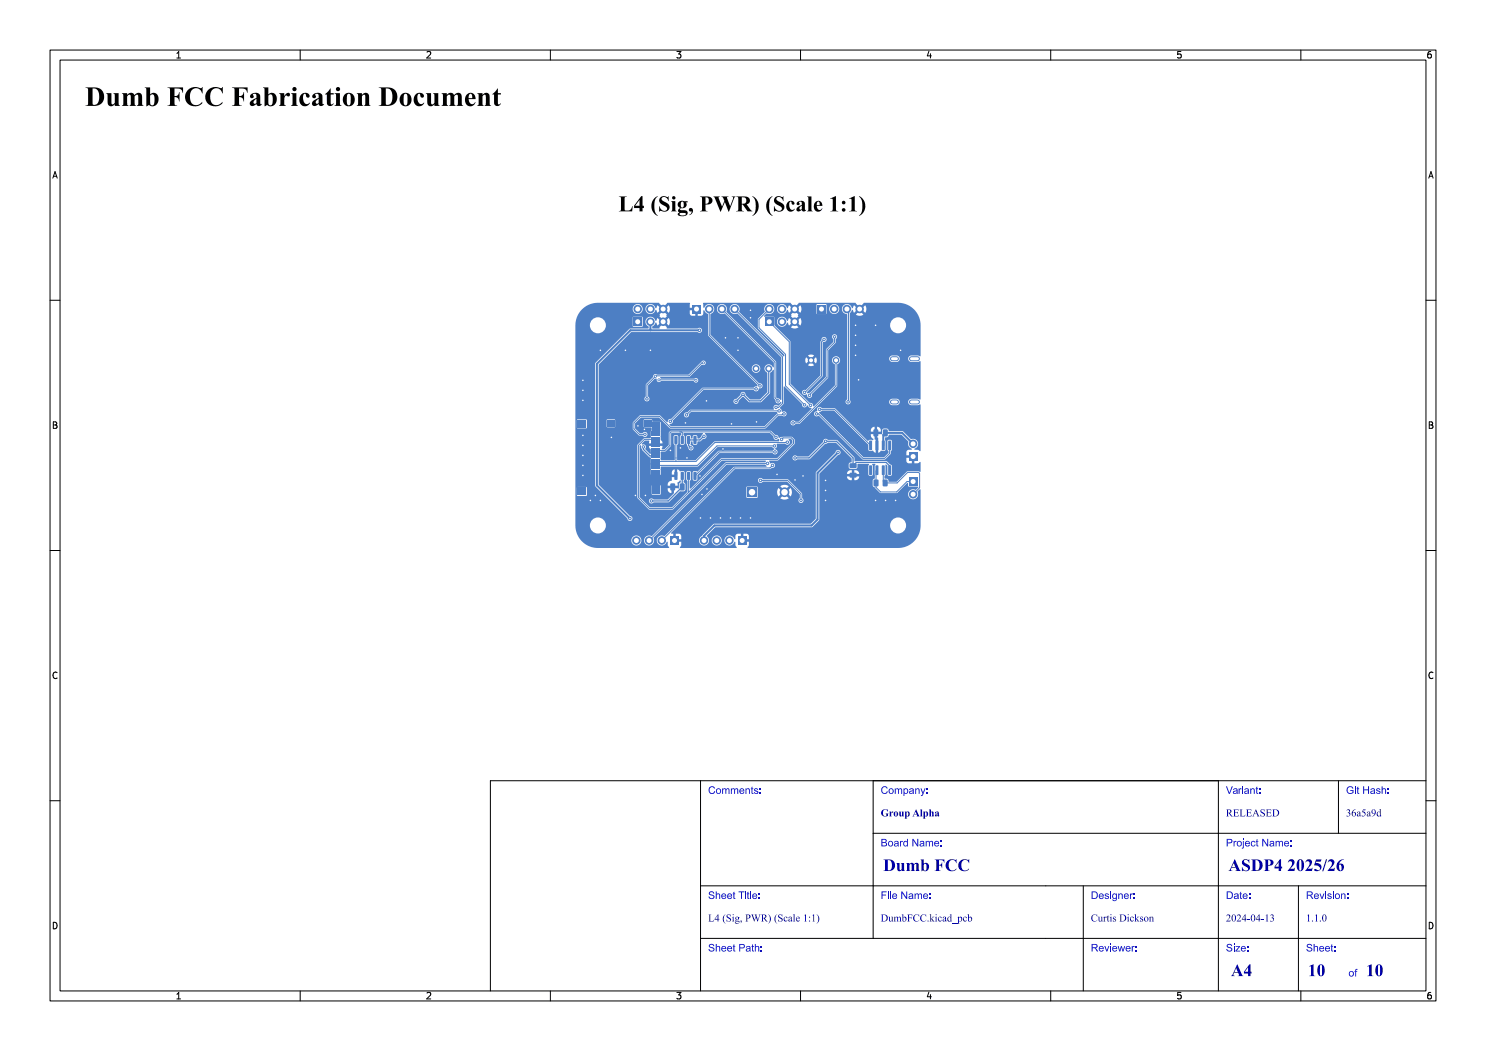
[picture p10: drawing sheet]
<svg xmlns="http://www.w3.org/2000/svg" width="297mm" height="210mm" viewBox="0 0 297 210" stroke-linecap="round" stroke-linejoin="round" font-family="sans-serif">
<defs><g id="words">
<text font-size="5.3" fill="#fff" x="17" y="21.5">Dumb FCC Fabrication Document</text>
<text font-size="4.3" fill="#fff" x="116" y="42.5">L4 (Sig, PWR) (Scale 1:1)</text>
<g font-size="3.3" fill="#fff">
<text x="176.5" y="174.3">Dumb FCC</text>
<text x="245.5" y="174.3">ASDP4 2025/26</text>
<text x="246" y="195.3">A4</text>
<text x="261.4" y="195.3">10</text>
<text x="273" y="195.3">10</text>
</g>
<g font-size="2" fill="#fff">
<text x="141.5" y="158.8">Comments:</text>
<text x="176" y="158.8">Company:</text>
<text x="245" y="158.8">Variant:</text>
<text x="269" y="158.8">Git Hash:</text>
<text x="176" y="163.3">Group Alpha</text>
<text x="245" y="163.3">RELEASED</text>
<text x="269" y="163.3">36a5a9d</text>
<text x="176" y="169.3">Board Name:</text>
<text x="245" y="169.3">Project Name:</text>
<text x="141.5" y="179.8">Sheet Title:</text>
<text x="176" y="179.8">File Name:</text>
<text x="218" y="179.8">Designer:</text>
<text x="245" y="179.8">Date:</text>
<text x="261" y="179.8">Revision:</text>
<text x="141.5" y="184.3">L4 (Sig, PWR) (Scale 1:1)</text>
<text x="176" y="184.3">DumbFCC.kicad_pcb</text>
<text x="218" y="184.3">Curtis Dickson</text>
<text x="245" y="184.3">2024-04-13</text>
<text x="261" y="184.3">1.1.0</text>
<text x="141.5" y="190.3">Sheet Path:</text>
<text x="218" y="190.3">Reviewer:</text>
<text x="245" y="190.3">Size:</text>
<text x="261" y="190.3">Sheet:</text>
<text x="269.5" y="195.3">of</text>
</g>
<g font-size="1.7" fill="#fff">
<text x="35" y="11.6">1</text>
<text x="85" y="11.6">2</text>
<text x="135" y="11.6">3</text>
<text x="185" y="11.6">4</text>
<text x="235" y="11.6">5</text>
<text x="285" y="11.6">6</text>
<text x="10.5" y="35.6">A</text>
<text x="285.5" y="35.6">A</text>
<text x="10.5" y="85.6">B</text>
<text x="285.5" y="85.6">B</text>
<text x="10.5" y="135.6">C</text>
<text x="285.5" y="135.6">C</text>
<text x="10.5" y="185.6">D</text>
<text x="285.5" y="185.6">D</text>
<text x="35" y="199.7">1</text>
<text x="85" y="199.7">2</text>
<text x="135" y="199.7">3</text>
<text x="185" y="199.7">4</text>
<text x="235" y="199.7">5</text>
<text x="285" y="199.7">6</text>
</g>
</g></defs>
<g fill="#4d7fc4">
<circle cx="119.5" cy="65" r="1.8"/>
<circle cx="119.5" cy="65" r="3.2"/>
<circle cx="132.3" cy="108" r=".85"/>
<circle cx="129.7" cy="108" r=".85"/>
<circle cx="127.2" cy="108" r=".85"/>
<circle cx="153.7" cy="61.8" r=".85"/>
<circle cx="156.3" cy="64.3" r=".85"/>
<circle cx="156.3" cy="61.7" r=".85"/>
<circle cx="158.8" cy="64.3" r=".85"/>
<circle cx="158.8" cy="61.7" r=".85"/>
<circle cx="145.8" cy="108" r=".85"/>
<circle cx="143.2" cy="108" r=".85"/>
<circle cx="140.7" cy="108" r=".85"/>
<circle cx="166.7" cy="61.7" r=".85"/>
<circle cx="169.3" cy="61.7" r=".85"/>
<circle cx="171.8" cy="61.7" r=".85"/>
<circle cx="182.5" cy="88.7" r=".85"/>
<circle cx="179.5" cy="105" r="1.8"/>
<circle cx="179.5" cy="105" r="3.2"/>
<circle cx="141.7" cy="61.8" r=".85"/>
<circle cx="144.3" cy="61.7" r=".85"/>
<circle cx="146.8" cy="61.7" r=".85"/>
</g>
<g fill="#4d7fc4">
<path d="M134 107.1h1.7v1.7h-1.7z" fill-rule="evenodd"/>
<path d="M152.9 63.4h1.7v1.7h-1.7z" fill-rule="evenodd"/>
<path d="M147.5 107.1h1.7v1.7h-1.7z" fill-rule="evenodd"/>
<path d="M163.3 60.9h1.7v1.7h-1.7z" fill-rule="evenodd"/>
<path d="M181.7 90.4h1.6v1.7h-1.6z" fill-rule="evenodd"/>
<path d="M138.4 60.9h1.7v1.7h-1.7z" fill-rule="evenodd"/>
</g>
<path d="M178.4 71.7h.8M182.2 71.7h1.2M178.4 80.3h.8M182.2 80.3h1.2" fill="none" stroke="#4d7fc4" stroke-width=".99"/>
<g fill="#4d7fc4">
<circle cx="119.5" cy="105" r="1.8"/>
<circle cx="119.5" cy="105" r="3.2"/>
<circle cx="151.1" cy="73.6" r=".7"/>
<circle cx="153.6" cy="73.6" r=".7"/>
<circle cx="179.5" cy="65" r="1.8"/>
<circle cx="179.5" cy="65" r="3.2"/>
<circle cx="156.8" cy="98.4" r=".97"/>
<circle cx="127.5" cy="61.7" r=".85"/>
<circle cx="130" cy="64.3" r=".85"/>
<circle cx="130" cy="61.7" r=".85"/>
<circle cx="132.5" cy="64.3" r=".85"/>
<circle cx="132.5" cy="61.8" r=".85"/>
<circle cx="182.5" cy="98.8" r=".85"/>
<circle cx="167.1" cy="72" r=".65"/>
<circle cx="162.1" cy="72" r=".65"/>
<circle cx="180" cy="70" r=".35"/>
<circle cx="179" cy="100" r=".35"/>
<circle cx="140" cy="103.5" r=".35"/>
<circle cx="175" cy="100" r=".35"/>
<circle cx="150" cy="63.5" r=".35"/>
<circle cx="171.6" cy="75.9" r=".35"/>
<circle cx="144" cy="103.5" r=".35"/>
<circle cx="150" cy="62" r=".35"/>
<circle cx="119" cy="99" r=".35"/>
<circle cx="141.3" cy="97.7" r=".35"/>
<circle cx="145" cy="67.5" r=".35"/>
<circle cx="116.5" cy="76" r=".35"/>
<circle cx="116.5" cy="93" r=".35"/>
<circle cx="116.5" cy="78" r=".35"/>
<circle cx="128.8" cy="85.8" r=".35"/>
<circle cx="122.2" cy="87.4" r=".35"/>
<circle cx="147.5" cy="70" r=".35"/>
<circle cx="171" cy="69" r=".35"/>
<circle cx="116.5" cy="91" r=".35"/>
<circle cx="116.5" cy="87" r=".35"/>
<circle cx="155.3" cy="94.8" r=".35"/>
<circle cx="130" cy="70" r=".35"/>
<circle cx="165" cy="96" r=".35"/>
<circle cx="160.5" cy="95.1" r=".35"/>
<circle cx="144.5" cy="89.7" r=".35"/>
<circle cx="137" cy="84.5" r=".35"/>
<circle cx="134" cy="90" r=".35"/>
<circle cx="140.3" cy="98.8" r=".35"/>
<circle cx="127.5" cy="85.1" r=".35"/>
<circle cx="129" cy="99" r=".35"/>
<circle cx="150" cy="103.5" r=".35"/>
<circle cx="116.5" cy="80" r=".35"/>
<circle cx="137.3" cy="91.5" r=".35"/>
<circle cx="151.2" cy="84.3" r=".35"/>
<circle cx="146.2" cy="84.7" r=".35"/>
<circle cx="136" cy="89.5" r=".35"/>
<circle cx="120" cy="100" r=".35"/>
<circle cx="146" cy="103.5" r=".35"/>
<circle cx="127" cy="99" r=".35"/>
<circle cx="165" cy="100" r=".35"/>
<circle cx="171" cy="67" r=".35"/>
<circle cx="120" cy="70" r=".35"/>
<circle cx="165" cy="98" r=".35"/>
<circle cx="147.5" cy="67.5" r=".35"/>
<circle cx="158.9" cy="95.9" r=".35"/>
<circle cx="116.5" cy="95" r=".35"/>
<circle cx="171" cy="71" r=".35"/>
<circle cx="142" cy="103.5" r=".35"/>
<circle cx="125" cy="70" r=".35"/>
<circle cx="139.9" cy="95.1" r=".35"/>
<circle cx="148" cy="103.5" r=".35"/>
<circle cx="118" cy="100" r=".35"/>
<circle cx="141.2" cy="80.1" r=".35"/>
<circle cx="171" cy="65" r=".35"/>
<circle cx="175" cy="65" r=".35"/>
<circle cx="116.5" cy="89" r=".35"/>
<circle cx="177" cy="100" r=".35"/>
<circle cx="158.5" cy="84.5" r=".35"/>
<circle cx="140.7" cy="87.2" r=".35"/>
<circle cx="148.5" cy="78.8" r=".35"/>
<circle cx="128.6" cy="89.3" r=".35"/>
<circle cx="138.1" cy="89.5" r=".35"/>
<circle cx="165" cy="88.2" r=".35"/>
<circle cx="130.2" cy="100.1" r=".35"/>
<circle cx="147.1" cy="80.2" r=".35"/>
<circle cx="158.9" cy="91.5" r=".35"/>
<circle cx="169.5" cy="80.3" r=".35"/>
<circle cx="125.9" cy="103.6" r=".35"/>
<circle cx="139.8" cy="66" r=".35"/>
<circle cx="167.5" cy="90.4" r=".35"/>
<circle cx="155.1" cy="81.4" r=".35"/>
<circle cx="153.4" cy="92.6" r=".35"/>
<circle cx="154.4" cy="93" r=".35"/>
<circle cx="160.8" cy="80.9" r=".35"/>
<circle cx="162" cy="81" r=".35"/>
<circle cx="151.9" cy="77.1" r=".35"/>
<circle cx="155.5" cy="80.1" r=".35"/>
<circle cx="140.6" cy="72.5" r=".3"/>
<circle cx="131" cy="75.2" r=".3"/>
<circle cx="129.3" cy="79.7" r=".35"/>
<circle cx="152" cy="96" r=".35"/>
<circle cx="160.1" cy="100" r=".35"/>
<circle cx="131.7" cy="75.9" r=".3"/>
<circle cx="139.1" cy="76" r=".3"/>
<circle cx="155.7" cy="82.1" r=".35"/>
<circle cx="137.2" cy="82.9" r=".35"/>
<circle cx="134" cy="84.2" r=".35"/>
<circle cx="151.1" cy="77.7" r=".35"/>
<circle cx="156.7" cy="82.7" r=".35"/>
<circle cx="128.9" cy="86.8" r=".35"/>
<circle cx="163.8" cy="81.8" r=".35"/>
<circle cx="163.2" cy="82.7" r=".35"/>
<circle cx="156.2" cy="87.8" r=".35"/>
<circle cx="154.8" cy="89.1" r=".35"/>
<circle cx="155.1" cy="87.4" r=".35"/>
<circle cx="157.4" cy="88.4" r=".35"/>
<circle cx="154.9" cy="90.3" r=".35"/>
<circle cx="166.8" cy="67.3" r=".35"/>
<circle cx="161.8" cy="79" r=".35"/>
<circle cx="160.8" cy="78.4" r=".35"/>
<circle cx="164.7" cy="67.8" r=".35"/>
</g>
<g fill="#4d7fc4">
<path d="M149.3 97.4h2v1.9h-2z" fill-rule="evenodd"/>
<path d="M126.6 63.4h1.7v1.7h-1.7z" fill-rule="evenodd"/>
<path d="M181.7 95.4h1.6v1.7h-1.6z" fill-rule="evenodd"/>
<path d="M138.6 94.3l.6 .1-.1 1.5-.5-.1z" fill-rule="evenodd"/>
<path d="M137.4 94.3l.5 .1v1.5l-.6-.1z" fill-rule="evenodd"/>
<path d="M136.1 94.3l.6 .1-.1 1.5-.5-.1z" fill-rule="evenodd"/>
<path d="M134.8 94.3l.6 .1-.1 1.5-.5-.1z" fill-rule="evenodd"/>
<path d="M134.8 87.1l.6 .1-.1 1.5-.5-.1z" fill-rule="evenodd"/>
<path d="M136.1 87.1l.6 .1-.1 1.5-.5-.1z" fill-rule="evenodd"/>
<path d="M137.4 87.1l.5 .1v1.5l-.6-.1z" fill-rule="evenodd"/>
<path d="M138.6 87.1l.6 .1-.1 1.5-.5-.1z" fill-rule="evenodd"/>
<path d="M173.7 88.1h.6l-.1 1.9-.5-.1z" fill-rule="evenodd"/>
<path d="M175 88.1h.6l-.1 1.9-.5-.1z" fill-rule="evenodd"/>
<path d="M176.3 88.1h.5l-.1 1.9-.4-.1z" fill-rule="evenodd"/>
<path d="M177.6 88.1h.5l-.1 1.9-.5-.1z" fill-rule="evenodd"/>
<path d="M177.6 93l.5 .1-.1 1.8-.5-.1z" fill-rule="evenodd"/>
<path d="M176.3 93l.5 .1-.1 1.8-.4-.1z" fill-rule="evenodd"/>
<path d="M175 93l.6 .1-.1 1.8-.5-.1z" fill-rule="evenodd"/>
<path d="M173.7 93l.6 .1-.1 1.8-.5-.1z" fill-rule="evenodd"/>
<path d="M176.5 95.9l.7-.1 .2 .2v1l-.1 .2h-.7l-.2-.2z" fill-rule="evenodd"/>
<path d="M174.6 95.9l.7-.1 .3 .2v1l-.2 .2h-.6l-.2-.2z" fill-rule="evenodd"/>
<path d="M135.9 96.6h.7l.2 .1 .1 1.1-.2 .2h-.6l-.2-.1z" fill-rule="evenodd"/>
<path d="M134 96.6h.7l.2 .1v1.1l-.1 .2h-.6l-.2-.1z" fill-rule="evenodd"/>
<path d="M130.2 94h1.7v.7h-1.7z" fill-rule="evenodd"/>
<path d="M130.2 92.8h1.7v.9h-1.7z" fill-rule="evenodd"/>
<path d="M130.2 91.7h1.7v.9h-1.7z" fill-rule="evenodd"/>
<path d="M130.2 90.7h1.7v.7h-1.7z" fill-rule="evenodd"/>
<path d="M130.2 89.6h1.7v.7h-1.7z" fill-rule="evenodd"/>
<path d="M130.2 88.4h1.7v.9h-1.7z" fill-rule="evenodd"/>
<path d="M130.2 87.3h1.7v.9h-1.7z" fill-rule="evenodd"/>
<path d="M130.2 86.2h1.7v.9h-1.7z" fill-rule="evenodd"/>
<path d="M128.8 84h1.4v1.2h-1.4z" fill-rule="evenodd"/>
<path d="M115.5 97.4h1.6v1.5h-1.6z" fill-rule="evenodd"/>
<path d="M115.5 84h1.6v1.4h-1.6z" fill-rule="evenodd"/>
<path d="M130.4 84.5h1.5v1.6h-1.5z" fill-rule="evenodd"/>
<path d="M130.4 97.1h1.5v1.6h-1.5z" fill-rule="evenodd"/>
<path d="M121.4 84h1.4v1.2h-1.4z" fill-rule="evenodd"/>
<path d="M169.8 94.5h1.3l.1 .2v.6l-.2 .1h-1.1l-.1-.2z" fill-rule="evenodd"/>
<path d="M169.8 92.6h1.3l.1 .2v.6l-.2 .1h-1.1l-.1-.2z" fill-rule="evenodd"/>
<path d="M174.6 85.8h.7l.2 .1v1.1l-.1 .2h-.6l-.2-.1z" fill-rule="evenodd"/>
<path d="M176.5 85.8h.7l.2 .1 .1 1.1-.2 .2h-.6l-.2-.1z" fill-rule="evenodd"/>
</g>
<g fill="none" stroke="#4d7fc4" stroke-width=".2">
<path d="M131.7 75.9l7.4 .1M140.6 72.5h-.3l-2.6 2.6h-6.6l-1.8 1.8v2.8M141.8 61.7v5.3l10.1 10.1M144.3 61.7l10.6 10.7v7.1l.6 .6M146.8 61.7l9.6 9.6v9.3l-.8 .8h-.5M151.1 77.7h-10.6l-6.5 6.5M153.8 61.7l-2.1 2.1v1.7l5.3 5.3v6.3l3.8 3.8M153.8 64.3l4 4v8.5l4.2 4.2M164.7 67.8l-.5 .5v6.8l-3.4 3.3M166.8 67.3v1.1l-1.5 1.5v5.5l-3.5 3.6M167.1 72v5.1l-7.4 7.4h-1.2M131 87.8h-2.2l-1.2 1.2v10.4l2.2 2.2h4.6l9.8-9.8h11.2l3.2-3.2v-.7l-.4-.4h-1.7l-.3 .3"/>
<path d="M135.1 87.9v4.3M135.1 91.5h.1M136.2 86.3l.2 .2v1.4M137.6 95.1v3.3M152 96h5.4l2.7 2.7v1.3M153.4 92.6h-8.3l-15.4 15.4M154.4 93l-.5 .5h-7.1l-14.5 14.5M154.8 89.1h-11.5l-3.9 3.9h-8.1l-.3 .3M154.9 90.3h-11.2l-4.8 4.8M155.1 87.4l-1.1-1.1h-19.9l-.2 .2v2.5l-1 1h-1.9M155.7 82.1h-17.7l-.8 .8M156.7 82.7l-.4 .2h-.9l-2.5 2.5h-18.9l-2.2-2.2h-3.8l-1.3 1.3v1.2l1.1 1.1h1.1"/>
<path d="M157.4 88.4h-14.5l-3.8 3.8h-8.1M163.2 82.7h.4l8.9 8.9h4.3l1-1v-1.6M163.8 81.8h3l7.2 7.2M175.3 94l-.2 .1v3.3l.9 .9h3.2l2.1-2.1h1.2M176.5 94v2.1l.4 .4h2.4l2.1-2.1h2.2l.2 .2v2.9l-1.3 1.3"/>
</g>
<path d="M153.6 73.6v4.9l-1.6 1.6h-2.2l-1.3-1.3-1.4 1.4M169.3 61.7l.3 .4v18.1l-.1 .1M128.6 89.3v.5l1.3 1.3h1.1M136.4 95.1v2.2l-2.9 2.8h-3.3M136.4 95.1h.1M140.7 87.2l-.8 .7h-2.3v1.1l.5 .5M158.9 91.5h2.8l3.3-3.3h2.2l3.3 3.3v1.6l.6-.7h6l.7 .7v.9" fill="none" stroke="#4d7fc4" stroke-width=".25"/>
<path d="M130 64.3v1.7M139.8 66h-13.8l-6.7 6.7v24.3l6.6 6.6M167.5 90.4l-4.1 4.1v9.3l-1.2 1.2h-19.4l-2.1 2.1v.9M182.5 88.7l-2.2-2.2h-3.4l-.4 .4v2.1" fill="none" stroke="#4d7fc4" stroke-width=".4"/>
<g fill="#4d7fc4">
<path d="M116.3 61.8a4.5 4.5 0 0 1 3.2-1.3h12.2l.7 .8-.3 .3-.7-.6-.2 .6h-.2a1.01 1.01 0 0 0-1.6-.7 1.01 1.01 0 0 0 .1 1.7 1.01 1.01 0 0 0 1.5-.7l.2 .1 .2 .5 .7-.6 .3 .3-.6 .6 .1 .2-.1 .2 .6 .6-.3 .4-.7-.7-.2 .6h-.2a1.03 1.03 0 0 0-1.7-.5 1.03 1.03 0 0 0 .4 1.7l-.2 .3-3.7 .1-6.9 7v24.3l6.5 6.6a.52 .52 0 0 0 .5 .5 .52 .52 0 0 0 .5-.5 .52 .52 0 0 0-.5-.5l-6.2-6.3v-11.5l3.2 .1 .1-1.5-.2-.1h-1.5l-.1 1.5h-1.5v-5.7h9.1a.52 .52 0 0 0 .8 .5 .52 .52 0 0 0-.1-.9v-2.2l1.3-1.3h.4a.51 .51 0 0 0 .3 .6 .51 .51 0 0 0 .7-.2h6.4a.47 .47 0 0 0 .7 .3 .47 .47 0 0 0 .1-.7 .47 .47 0 0 0-.7 0h-6.5l-.3-.2 .2-.2h5.6l2.5-2.4a.49 .49 0 0 0 .8-.2 .49 .49 0 0 0-.5-.7l-2.9 2.9-6.3-.1a.5 .5 0 0 0-.6 0 .5 .5 0 0 0-.2 .6l-1.4 1.5v2.3l-.3 .4h-9.1v-6.8l6.4-6.4h13.4a.51 .51 0 0 0 .7-.1 .51 .51 0 0 0-.1-.7 .51 .51 0 0 0-.7 0h-6.1v-.2l-.6-.6 .3-.4 .7 .7a1.33 1.33 0 0 0 0-1.6l-.7 .7-.3-.4 .6-.6-.1-.2 .1-.1-.6-.7 .3-.3 .7 .6a1.34 1.34 0 0 0 0-1.5l-.7 .6-.3-.3 .7-.8h4.5v1h.9v.5h-.9v.7l.4 .4h.7v-.9h.5v.9l.8-.1 .3-.3v-.7h.2l.2 .4 .5 .4 .1 4.3 9.8 9.9-.1 .2h-.4l-.3 .3h-10.2l-6.3 6.2a.61 .61 0 0 0-.7 .7l-1.6-1.4h-3.9l-1.4 1.4v1.3l1.2 1.3h.7a.52 .52 0 0 0 .9 .1 .52 .52 0 0 0-.2-.8 .52 .52 0 0 0-.7 .3h-.5l-1-1v-1l1.2-1.2h3.6l2.3 2.2h18.9l2.6-2.4 .9-.1a.55 .55 0 0 0 .7-.1 .55 .55 0 0 0-.1-.7 .55 .55 0 0 0-.7 0l-.1-.4-.4-.4 .8-.9 .1-3.4 3.6 3.5a.54 .54 0 0 0 .3 .7 .54 .54 0 0 0 .7-.3l.1-.1 .3 .4 .4 .1 .1 .2-2.6 2.5-.6 .1a.54 .54 0 0 0-.8-.2 .54 .54 0 0 0 0 .8 .54 .54 0 0 0 .8-.2h.8l2.1-2.1h.8v.3a.71 .71 0 0 0 1 .2l8.7 8.7h4.5l1.1-1.2 .1-.5 .2-.2v-1.8l-.2-.2h-.5l-.2 .2v1.8l.2 .5-.9 .9-4.1 .1-8.9-9 .6-.4h2.4l6.8 6.8 .1 1.2 .2 .1 .7-.1 .5 .5v-2.6l-.2-.2v-.9h-.7a.84 .84 0 0 0 .4 .9v.3l-.7-.1-.4 .2-2.1-2.1h2.8v.2h1.9a.78 .78 0 0 0-.7-.9v.9h-.5v-.9l-.5 .1-.2 .6h-2.8l-4.4-4.4h-2.6a.57 .57 0 0 0-.8-.2 .57 .57 0 0 0-.2 .7l-.4 .2-.2 .3h-.8l5.4-5.4v-4.3a.82 .82 0 0 0 .6-1.1 .82 .82 0 0 0-1.1-.5 .82 .82 0 0 0-.3 1.2l.4 .4v4.1l-4.2 4.2h-.2l-.2-.6-.5-.1-2.1-2.2h.6v.2a.5 .5 0 0 0 .8 .3h.2a.55 .55 0 0 0 .6 .7 .55 .55 0 0 0 .4-.8l3.2-3.2v-5.5l1.5-1.5v-.7a.53 .53 0 0 0 .1-.9 .53 .53 0 0 0-.8 .1 .53 .53 0 0 0 .3 .8v.5l-1.5 1.6v5.4l-3.2 3.2h-.2a.23 .23 0 0 1-.3 .1 .23 .23 0 0 1-.1-.3l3.1-3.2v-6.7a.58 .58 0 0 0 .7-.3 .58 .58 0 0 0-.2-.7 .59 .59 0 0 0-.7 .6l-.2 .3v6.7l-3 2.9a.5 .5 0 0 0-.7 .4h-.6l-1.7-1.7v-4.7h2.9l.2 .7 .6-.6 .4 .4-.6 .6a1.15 1.15 0 0 0 1.2 0l-.6-.6 .4-.4 .6 .6a1.15 1.15 0 0 0 0-1.2l-.6 .6-.4-.4 .6-.6a1.15 1.15 0 0 0-1.2 0l.6 .6-.4 .4-.6-.6-.2 .5h-2.9l-.1-3.7-3.1-3.2-.1-1.7h-1.9l-.1-.2 .5-.4a1.02 1.02 0 0 0 1.4-.4 1.02 1.02 0 0 0-.4-1.4 1.02 1.02 0 0 0-1.4 .6v.8l-1.3 1.5v1.7l5.2 5.4v.3l-9-8.9a1.02 1.02 0 0 0-.7-1.5 1.02 1.02 0 0 0-1.2 1.1 1.02 1.02 0 0 0 1.6 .7l8.8 8.8-.1 8.5-1-.5v-7.2l-9.9-9.9a1.02 1.02 0 0 0-.7-1.5 1.02 1.02 0 0 0-1.2 1.1 1.02 1.02 0 0 0 1.5 .7l9.8 9.8 .1 .9-.2 .1a.9 .9 0 0 0-1.5-.4 .9 .9 0 0 0 .4 1.5l-.1 3.9-1.4 1.4h-2l-.9-.9a.55 .55 0 0 0-.5-.6 .55 .55 0 0 0-.5 .6l-.8 .8a.53 .53 0 0 0-.6 .5 .53 .53 0 0 0 .6 .5 .53 .53 0 0 0 .4-.6l.8-.8h.2l1.1 1.1 2.5-.1 1.7-1.8v-4l.6-.6 .2 .1v5.5l.3 .4a.58 .58 0 0 0 .3 .7 .58 .58 0 0 0 .8-.3l.1 .2-.6 .6a.58 .58 0 0 0-.8-.1 .58 .58 0 0 0-.1 .8l-16.7 .1-.7 .5a.53 .53 0 0 0-.6 .5 .53 .53 0 0 0 .7 .5 .53 .53 0 0 0 .3-.7l.4-.4h17.1l.2 .2-2.6 2.7h-18.7l-.3-.3v-.2a.61 .61 0 0 0 .7-.7l6.1-6.1 10.1 .1a.56 .56 0 0 0 .7 .2 .56 .56 0 0 0 .3-.6 .54 .54 0 0 0 .7-.5 .54 .54 0 0 0-.7-.5l-3-3h1.6a.85 .85 0 0 0 1.1 .8 .85 .85 0 0 0 .3-1.4 .85 .85 0 0 0-1.4 .4v.2h-1.6l-6.7-6.7v-4.1a1.06 1.06 0 0 0 .5-1.7 1.06 1.06 0 0 0-1.8 .4l-.1-.1-.1-.8 .1-.1h17.3l.8 .8-.4 .3-.6-.6-.2 .6h-.2a1.01 1.01 0 0 0-1.6-.7 1.01 1.01 0 0 0 0 1.7 1.01 1.01 0 0 0 1.6-.7l.2 .1 .2 .5 .6-.6 .4 .3-.6 .6 .1 .2-.1 .2 .6 .6-.4 .4-.6-.7-.2 .6h-.2a1.01 1.01 0 0 0-1.6-.6 1.01 1.01 0 0 0 0 1.7 1.01 1.01 0 0 0 1.6-.7h.2l.2 .6 .6-.7 .4 .4-.6 .6a1.34 1.34 0 0 0 1.5 0l-.6-.6 .3-.4 .7 .6a1.34 1.34 0 0 0-.1-1.5l-.6 .7-.3-.4 .6-.6-.1-.2 .1-.1-.3-.3 5.8 .2 .1-.2v-.8h.5a1 1 0 0 0 1.6 .8 1 1 0 0 0 0-1.7 1 1 0 0 0-1.6 .8v.1h-.5l-.1-1-1.8-.1-.1 .2v1.7h-3.9l-.3-.4 .3-.3 .6 .6a1.33 1.33 0 0 0 0-1.5l-.6 .6-.3-.3 .7-.8h11.2l.8 .8-.4 .3-.6-.6-.4 .6a1.04 1.04 0 0 0-1.1-.9 1.04 1.04 0 0 0-.9 1.2 1.04 1.04 0 0 0 1 .9v17a.52 .52 0 0 0-.1 .9 .52 .52 0 0 0 .8-.4h7.7l.1 .3 .3 .3 1.1 .1a.65 .65 0 0 0 .6-.7 .65 .65 0 0 0-.6-.6h-1l-.3 .2-.2 .4h-7.7l-.1-.4v-8.3h7.8a.65 .65 0 0 0 .6 .7h1.1a.65 .65 0 0 0 .4-.7 .65 .65 0 0 0-.6-.6l-1 .1-.3 .2-.2 .3h-7.8v-9l.4-.7 .2 .1 .2 .5 .6-.6 .4 .3-.7 .7a1.33 1.33 0 0 0 1.6 0l-.7-.7 .4-.3 .7 .6a1.34 1.34 0 0 0-.1-1.5l-.6 .6-.4-.3 .8-.8h6.8a4.5 4.5 0 0 1 4.5 4.5v6.2l-1.9-.2a.65 .65 0 0 0-.6 .7 .65 .65 0 0 0 .6 .6h1.3l.5-.1 .1 .1v7.4l-.1 .1-.5-.1h-1.4a.65 .65 0 0 0-.5 .7 .65 .65 0 0 0 .6 .6h1.3l.5-.2 .1 .1v9.2l-.5-.2h-.7v-.2a1.05 1.05 0 0 0 .6-1.4 1.05 1.05 0 0 0-1.4-.6l-1.5-1.5-2.8-.1-.4-.5h-.7l-.3 .3-.1 .9h-.9v.6l.2 .1v3l.6-.5 .6 .1 .2-.1 .1-2.6a.66 .66 0 0 0 .7-.5h2.5l1.4 1.4a1.13 1.13 0 0 0 .7 1.4l-.2 .2h-.6l-.3 .2-.1 .9h1v.5h-1l.1 .8 .3 .3h.7v-.9h.5v.9h.8l.5-.3v1.9h-2.6l-2.2 2-1.5 .1-.3-.6-.6-.1v-.4l.2-.4-.1-1.9 .2-.1 .3 .3v1.7l.2 .3h.4l.3-.3v-1.7l-1-.9h-6.4l-.2-.9-3.4-3.4h-1.8l-.3-.2a.55 .55 0 0 0-.7 .6l-2.9 2.9h-2.2a.53 .53 0 0 0-.8-.1 .53 .53 0 0 0 0 .8 .53 .53 0 0 0 .8-.1l2.5-.1 3-3 .6-.2h1.5l3.2 3.1v.7l-.6 .4v.6l.2 .3h1.4l.2-.9h2.2v2.1l.2 .3h.4l.3-.3v-1.7l-.2-.3 .7-.1-.2 .4 .1 2.4-.5 .4v1.2l1.5 1.4h3.3l2.1-2 .2 .1 .1 .6h1.9v.2l-.4 .4a1.02 1.02 0 0 0-1.4 .3 1.02 1.02 0 0 0 .3 1.5 1.02 1.02 0 0 0 1.4-.4l.1-.5-.1-.5 .5-.4 .1 7.6a4.5 4.5 0 0 1-4.5 4.1h-30l-.1-.1 .3-.4v-.7h-.9v-.5h.9v-.8l-.3-.3h-.8v.9h-.5v-.9h-.9l-.2 .2v.7l-.2 .2a1.02 1.02 0 0 0-1.3-.8 1.02 1.02 0 0 0-.6 1.4 1.02 1.02 0 0 0 1.5 .4l.5-.5 .1 .7 .2 .5h-11.2l-.1-.1 .3-.4v-.7h-1l.1-.2h4.4v.2a1.01 1.01 0 0 0 1.1 .7 1.01 1.01 0 0 0 .9-.9h.5l.1 .2a1.01 1.01 0 0 0 1.6 .4 1.01 1.01 0 0 0-.3-1.6 1.01 1.01 0 0 0-1.4 1h-.5l-.1-.6-.3-.4 1.7-1.7 19.3-.1 1.5-1.5v-8.6h5.5l.1 .5 .3 .2h1.3a.74 .74 0 0 0 .7-.7h-.9v.7h-.6v-.7h-6.4v-.5h7.9a.79 .79 0 0 0-.9-.7v.7h-.6v-.7l-.6 .1-.3 .6h-5.5l3.7-3.8a.51 .51 0 0 0 .5-.6 .51 .51 0 0 0-.6-.4 .51 .51 0 0 0-.4 .5l-3.9 4-.1 9.2-1 1h-19.2l-2.9 2.8-.2 .7h-4.4l-.1-.3h1l-.2-1-.9-.1v.9h-.5v-.9l-.5-.1 7.1-7.3h8l.1 .2h2l.1-.2v-1.1h3.9l.3 1 .6-.6 .4 .4-.6 .6a1.47 1.47 0 0 0 1.7 0l-.7-.6 .4-.4 .7 .5a1.47 1.47 0 0 0-.1-1.6l-.6 .6-.4-.3 .6-.7a1.47 1.47 0 0 0-1.7 0l.7 .7-.4 .3-.6-.6-.3 .7h-3.9l-.1-1h-2l-.1 2.1h-8l3.5-3.4h6.8v.2a.55 .55 0 0 0 .5 .4 .55 .55 0 0 0 .5-.3h4.8l2.5 2.5v.8a.53 .53 0 0 0 0 .9 .53 .53 0 0 0 .8-.1 .53 .53 0 0 0-.3-.8v-.9l-2.8-2.8h-5l-.3-.2a.5 .5 0 0 0-.7 .3h-6.8l2.2-2.2h7l.3-.2a.53 .53 0 0 0 .7-.5 .53 .53 0 0 0-.8-.4h-.2l-.1-.5 1.7-.1 3.3-3.3v-.8l-.5-.6h-1.8l-.8 .2-.3-.5-.5-.1-.9-.8h-19.9l-.4 .4v2.4l-.9 .8h-.5l.1-.6h-2.7l.1 .4 .3 .3v.7l-.1 .2-1-1a.59 .59 0 0 0 0-.7 .59 .59 0 0 0-.7-.2v-.2l.6-.6h.8v.6h2.7l-.1-.4-.2-.3-.1-3.6h-1.5l-.3-.5h-1.5v1.5l1.5 .2v.5l-.1 .2v1.3l-.2 .1h-1.2l-1.3 1.4v10.4l2.4 2.4h4.7l9.8-9.8h8.7l.1 .2-.2 .2h-7.9l-14.7 14.7a1.03 1.03 0 0 0-1.4 .3 1.03 1.03 0 0 0 .3 1.4 1.03 1.03 0 0 0 1.4-.3l.1-.4-.1-.7 14.6-14.5 7.7-.1 .3 .3-.1 .2h-6.5l-13.7 13.8a1.05 1.05 0 0 0-1.5 .4 1.05 1.05 0 0 0 .5 1.5 1.05 1.05 0 0 0 1.4-.8l.2 .2v.6l.2 .3-.1 .2h-14.1a4.5 4.5 0 0 1-3.3-1.4h10v.2a1.01 1.01 0 0 0 1.7 .4 1.01 1.01 0 0 0-.4-1.6 1.01 1.01 0 0 0-1.3 1h-10l-.6-.8-.4-1.1-.2-1.2v-6l.4 .1h1.8l.1-1.7-.1-.1h-1.8l-.1 1.7h-.3v-13.5l.4 .1h1.8l.1-1.7-.1-.1h-1.8l-.1 1.7h-.3v-20.3h11.5l.1 .1h1.7l.2-.1v-1.8l-2-.1v1.9h-11.5a4.5 4.5 0 0 1 1.3-3.4h10.2v.2a1.01 1.01 0 0 0 1.6 .5 1.01 1.01 0 0 0-.3-1.7 1.01 1.01 0 0 0-1.3 1z" fill-rule="evenodd"/>
<path d="M127.9 89.1l.2-.1v.4l.3 .5 1.4 1.4 .3 .1v3.4l.1 .1h1.8l.1-.5h2.2v.4h.5v-1l-.4 .2-.1 .4h-2.2v-1.1l.1-.1h7.3l3.9-3.9h10.9l.5 .4-.4 .4h-10.8l-4.1 4.1-.8-.1-.2 .2-.1 1.5 .3 .3 .6-.2 .1-1 4.4-4.4h10.6a.55 .55 0 0 0 .9 .1 .55 .55 0 0 0-.4-.9l.1-.1a.6 .6 0 0 0 .2-.9h1.8a.54 .54 0 0 0 .8-.1 .54 .54 0 0 0-.2-.8h.5l.3 .2v.5l-3.1 3.1h-11.2l-6.1 6-.1-.1v-1.4l.2-.3v-1.4l-.2-.3-.6 .1-.1 .2v1.4l.2 .3v2.2l-3.1 3.1h-4.4l-1.3-1.4h1.1a.54 .54 0 0 0 .4 .6 .54 .54 0 0 0 .6-.2h2.9l2.2-2.2h.9l.2-.2 .1-1.3-.4-.4 .2-.5v-1.4l-.2-.3h-.4a.3 .3 0 0 1-.3 .1 .3 .3 0 0 1-.2-.3l-.4-.1v1.2l-.2 .1-.1 .2h-.7v.7l-.1 .1a.78 .78 0 0 0-.7 .9h2v-.2a.41 .41 0 0 1 .3-.7l.2-.1 .1 .3-.4 .4v.9h-1v1l-1.2 1.2h-2.8l-.3-.2a.5 .5 0 0 0-.7 .4h-1.1l-.7-.7-.1-.6 4.1 .2 .2-.2v-.9h1.4l.2 .6 .5 .1v-.9h-.7v.2h-1.4l-.1-.8-1.6-.1-.2 .2v1.6h-2.4z" fill-rule="evenodd"/>
<path d="M134.1 86.6l2-.1v.4l-.2 .3v1.4l.3 .3h.4l.2-.3v-1.4l-.2-.3 .1-.4 3.8 .1-.3 .6-.4 .4h-.4v-.4l-.2-.2h-.6l-.3 .6h-.2l-.1-.6h-.7l-.1 .2v1.4l.1 .3a1.32 1.32 0 0 0 .9 1.1 .55 .55 0 0 0 .4-.6 .55 .55 0 0 0-.6-.5l.2-.7 .2 .1 .2 .5 .6 .1 .2-.3v-.4l.6-.1 .5-.4a.58 .58 0 0 0 .7-.3 .58 .58 0 0 0-.3-.8l.1-.1h12.9l.7 .7a.59 .59 0 0 0 .3 .7 .59 .59 0 0 0 .7-.2l.2 .4-.2 .1h-12.8l-3.8 3.8h-3.5l-.2-.1v-2.9l.3-.4v-1.4l-.3-.2h-.4l-.3 .2v1.4l.3 .4v2.9l-2.8 .1v-1.7l.9-.1 1.1-1.2z" fill-rule="evenodd"/>
<path d="M131 64.5h.2l.2 .6 .7-.7 .3 .4-.6 .6v.2h-1.4v-.4l.4-.3z" fill-rule="evenodd"/>
</g>
<g fill="#fff">
<circle cx="180" cy="70" r=".15"/>
<circle cx="179" cy="100" r=".15"/>
<circle cx="140" cy="103.5" r=".15"/>
<circle cx="175" cy="100" r=".15"/>
<circle cx="150" cy="63.5" r=".15"/>
<circle cx="171.6" cy="75.9" r=".15"/>
<circle cx="144" cy="103.5" r=".15"/>
<circle cx="150" cy="62" r=".15"/>
<circle cx="119" cy="99" r=".15"/>
<circle cx="141.3" cy="97.7" r=".15"/>
<circle cx="145" cy="67.5" r=".15"/>
<circle cx="116.5" cy="76" r=".15"/>
<circle cx="116.5" cy="93" r=".15"/>
<circle cx="116.5" cy="78" r=".15"/>
<circle cx="128.8" cy="85.8" r=".15"/>
<circle cx="122.2" cy="87.4" r=".15"/>
<circle cx="147.5" cy="70" r=".15"/>
<circle cx="171" cy="69" r=".15"/>
<circle cx="116.5" cy="91" r=".15"/>
<circle cx="116.5" cy="87" r=".15"/>
<circle cx="155.3" cy="94.8" r=".15"/>
<circle cx="130" cy="70" r=".15"/>
<circle cx="165" cy="96" r=".15"/>
<circle cx="160.5" cy="95.1" r=".15"/>
<circle cx="144.5" cy="89.7" r=".15"/>
<circle cx="137" cy="84.5" r=".15"/>
<circle cx="134" cy="90" r=".15"/>
<circle cx="140.3" cy="98.8" r=".15"/>
<circle cx="127.5" cy="85.1" r=".15"/>
<circle cx="129" cy="99" r=".15"/>
<circle cx="150" cy="103.5" r=".15"/>
<circle cx="116.5" cy="80" r=".15"/>
<circle cx="137.3" cy="91.5" r=".15"/>
<circle cx="151.2" cy="84.3" r=".15"/>
<circle cx="146.2" cy="84.7" r=".15"/>
<circle cx="136" cy="89.5" r=".15"/>
<circle cx="120" cy="100" r=".15"/>
<circle cx="146" cy="103.5" r=".15"/>
<circle cx="127" cy="99" r=".15"/>
<circle cx="165" cy="100" r=".15"/>
<circle cx="171" cy="67" r=".15"/>
<circle cx="120" cy="70" r=".15"/>
<circle cx="165" cy="98" r=".15"/>
<circle cx="147.5" cy="67.5" r=".15"/>
<circle cx="158.9" cy="95.9" r=".15"/>
<circle cx="116.5" cy="95" r=".15"/>
<circle cx="171" cy="71" r=".15"/>
<circle cx="142" cy="103.5" r=".15"/>
<circle cx="125" cy="70" r=".15"/>
<circle cx="139.9" cy="95.1" r=".15"/>
<circle cx="148" cy="103.5" r=".15"/>
<circle cx="118" cy="100" r=".15"/>
<circle cx="141.2" cy="80.1" r=".15"/>
<circle cx="171" cy="65" r=".15"/>
<circle cx="175" cy="65" r=".15"/>
<circle cx="116.5" cy="89" r=".15"/>
<circle cx="177" cy="100" r=".15"/>
<circle cx="158.5" cy="84.5" r=".15"/>
<circle cx="140.7" cy="87.2" r=".15"/>
<circle cx="148.5" cy="78.8" r=".15"/>
<circle cx="128.6" cy="89.3" r=".15"/>
<circle cx="138.1" cy="89.5" r=".15"/>
<circle cx="165" cy="88.2" r=".15"/>
<circle cx="130.2" cy="100.1" r=".15"/>
<circle cx="147.1" cy="80.2" r=".15"/>
<circle cx="158.9" cy="91.5" r=".15"/>
<circle cx="169.5" cy="80.3" r=".15"/>
<circle cx="125.9" cy="103.6" r=".15"/>
<circle cx="139.8" cy="66" r=".15"/>
<circle cx="167.5" cy="90.4" r=".15"/>
<circle cx="155.1" cy="81.4" r=".15"/>
<circle cx="153.4" cy="92.6" r=".15"/>
<circle cx="154.4" cy="93" r=".15"/>
<circle cx="160.8" cy="80.9" r=".15"/>
<circle cx="162" cy="81" r=".15"/>
<circle cx="151.9" cy="77.1" r=".15"/>
<circle cx="155.5" cy="80.1" r=".15"/>
<circle cx="140.6" cy="72.5" r=".15"/>
<circle cx="131" cy="75.2" r=".15"/>
<circle cx="129.3" cy="79.7" r=".15"/>
<circle cx="152" cy="96" r=".15"/>
<circle cx="160.1" cy="100" r=".15"/>
<circle cx="131.7" cy="75.9" r=".15"/>
<circle cx="139.1" cy="76" r=".15"/>
<circle cx="155.7" cy="82.1" r=".15"/>
<circle cx="137.2" cy="82.9" r=".15"/>
<circle cx="134" cy="84.2" r=".15"/>
<circle cx="151.1" cy="77.7" r=".15"/>
<circle cx="156.7" cy="82.7" r=".15"/>
<circle cx="128.9" cy="86.8" r=".15"/>
<circle cx="163.8" cy="81.8" r=".15"/>
<circle cx="163.2" cy="82.7" r=".15"/>
<circle cx="156.2" cy="87.8" r=".15"/>
<circle cx="154.8" cy="89.1" r=".15"/>
<circle cx="155.1" cy="87.4" r=".15"/>
<circle cx="157.4" cy="88.4" r=".15"/>
<circle cx="154.9" cy="90.3" r=".15"/>
<circle cx="166.8" cy="67.3" r=".15"/>
<circle cx="161.8" cy="79" r=".15"/>
<circle cx="160.8" cy="78.4" r=".15"/>
<circle cx="164.7" cy="67.8" r=".15"/>
<circle cx="119.5" cy="65" r="1.6"/>
<circle cx="134.8" cy="108" r=".5"/>
<circle cx="132.3" cy="108" r=".5"/>
<circle cx="129.7" cy="108" r=".5"/>
<circle cx="127.2" cy="108" r=".5"/>
<circle cx="153.7" cy="64.3" r=".5"/>
<circle cx="153.7" cy="61.7" r=".5"/>
<circle cx="156.3" cy="64.3" r=".5"/>
<circle cx="156.3" cy="61.7" r=".5"/>
<circle cx="158.8" cy="64.3" r=".5"/>
<circle cx="158.8" cy="61.7" r=".5"/>
<circle cx="148.3" cy="108" r=".5"/>
<circle cx="145.8" cy="108" r=".5"/>
<circle cx="143.2" cy="108" r=".5"/>
<circle cx="140.7" cy="108" r=".5"/>
<circle cx="164.2" cy="61.7" r=".5"/>
<circle cx="166.7" cy="61.7" r=".5"/>
<circle cx="169.3" cy="61.7" r=".5"/>
<circle cx="171.8" cy="61.7" r=".5"/>
<circle cx="182.5" cy="91.2" r=".5"/>
<circle cx="182.5" cy="88.7" r=".5"/>
<circle cx="179.5" cy="105" r="1.6"/>
<circle cx="139.2" cy="61.7" r=".5"/>
<circle cx="141.7" cy="61.7" r=".5"/>
<circle cx="144.3" cy="61.7" r=".5"/>
<circle cx="146.8" cy="61.7" r=".5"/>
</g>
<path d="M178.4 71.7h.8M182.2 71.7h1.2M178.4 80.3h.8M182.2 80.3h1.2" fill="none" stroke="#fff" stroke-width=".61"/>
<g fill="#fff">
<circle cx="119.5" cy="105" r="1.6"/>
<circle cx="151.1" cy="73.6" r=".4"/>
<circle cx="153.6" cy="73.6" r=".4"/>
<circle cx="179.5" cy="65" r="1.6"/>
<circle cx="150.3" cy="98.4" r=".65"/>
<circle cx="156.8" cy="98.4" r=".65"/>
<circle cx="127.5" cy="64.3" r=".5"/>
<circle cx="127.5" cy="61.7" r=".5"/>
<circle cx="130" cy="64.3" r=".5"/>
<circle cx="130" cy="61.7" r=".5"/>
<circle cx="132.5" cy="64.3" r=".5"/>
<circle cx="132.5" cy="61.7" r=".5"/>
<circle cx="182.5" cy="96.2" r=".5"/>
<circle cx="182.5" cy="98.8" r=".5"/>
<circle cx="167.1" cy="72" r=".4"/>
<circle cx="162.1" cy="72" r=".4"/>
</g>
<g fill="none" stroke="#000" stroke-width=".2">
<path d="M10 10h277v190h-277zM12 12h273v186h-273zM35.3 11.6h.8M35.3 10.7l.4-.4v1.3M60 10v2M85.3 10.4l.5-.1 .3 .4-.8 .9h.8M110 10v2M135.3 10.3h.8l-.4 .5 .3 .1v.6l-.2 .1-.5-.1M160 10v2M185.7 10.2l-.4 1h.9M186 10.7v.9M210 10v2"/>
<path d="M236 10.3h-.6l-.1 .6 .2-.1 .5 .1 .1 .1-.1 .5-.2 .1-.5-.1M260 10v2M286 10.3l-.4 .1-.2 .2-.1 .7 .3 .3 .4-.1 .1-.5-.1-.1-.4-.1-.3 .2M10.6 35.6l.4-1.3 .4 1.3M10.7 35.2h.6M285.6 35.6l.4-1.3 .4 1.3M285.7 35.2h.6M10 60h2M285 60h2M10.7 84.3h.4l.2 .2-.2 .4 .2 .1 .1 .3-.2 .3h-.5zM10.7 84.9h.4M285.7 84.3h.4l.2 .2-.2 .4 .2 .1 .1 .3-.2 .3h-.5z"/>
<path d="M285.7 84.9h.4M10 110h2M285 110h2M11.4 134.4a.62 .62 0 0 0-.9 .5 .62 .62 0 0 0 .7 .7l.2-.1M286.4 134.4a.62 .62 0 0 0-.9 .5 .62 .62 0 0 0 .7 .7l.2-.1M10 160h2M285 160h2M10.7 184.3a.66 .66 0 0 1 .7 .6 .66 .66 0 0 1-.7 .7zM35.3 198.7l.4-.4v1.3M35.3 199.6h.8M60 198v2M85.3 198.4l.5-.1 .3 .4-.8 .9h.8"/>
<path d="M110 198v2M135.3 198.3h.8l-.4 .5 .3 .1v.6l-.2 .1-.5-.1M160 198v2M185.7 198.2l-.4 1h.9M186 198.7v.9M210 198v2M236 198.3h-.6l-.1 .6 .2-.1 .5 .1 .1 .1-.1 .5-.2 .1-.5-.1M260 198v2M285.7 184.3a.66 .66 0 0 1 .7 .6 .66 .66 0 0 1-.7 .7zM286 198.3l-.4 .1-.2 .2-.1 .8 .3 .2 .4-.1 .1-.5-.1-.1-.4-.1-.3 .2"/>
</g>
<g fill="#00007f">
<path d="M261.6 193.1l.9-.4v2.1l.4 .2h-1.2l.3-.1v-1.5v-.3z" fill-rule="evenodd"/>
<path d="M263.5 192.9a.73 .73 0 0 1 .9-.1 .73 .73 0 0 1 .4 .8 1.04 1.04 0 0 1-.9 1.5 .95 .95 0 0 1-.6-1h.5v.7a.2 .2 0 0 0 .2 .2 .2 .2 0 0 0 .2-.3v-1.7a.2 .2 0 0 0-.2-.2 .2 .2 0 0 0-.2 .2v1.1h-.5v-.7z" fill-rule="evenodd"/>
</g>
<g fill="#00f">
<path d="M261.3 188.7h.7l.2 .3-.1 .1a.32 .32 0 0 0-.4-.4 .32 .32 0 0 0-.2 .5h.2a.5 .5 0 0 1 .6 .6 .5 .5 0 0 1-.8 .3l-.4-.3v-.2h.2a.39 .39 0 0 0 .4 .4 .39 .39 0 0 0 .4-.4l-.8-.3-.1-.3z" fill-rule="evenodd"/>
<path d="M262.6 188.6h.1v.6l.4-.2 .3 .2v.9h-.1v-.7a.27 .27 0 0 0-.4-.2 .27 .27 0 0 0-.2 .3v.6h-.1z" fill-rule="evenodd"/>
<path d="M263.8 189.2l.1-.1a.51 .51 0 0 1 .5 0 .51 .51 0 0 1 .3 .5h-.9l.3 .4 .6-.2a.52 .52 0 0 1-.7 .3 .52 .52 0 0 1-.3-.6h.8l-.3-.3-.3 .3h-.2z" fill-rule="evenodd"/>
<path d="M265 189.2v-.1a.51 .51 0 0 1 .6 0 .51 .51 0 0 1 .2 .5h-.8l.3 .4 .5-.2a.52 .52 0 0 1-.6 .3 .52 .52 0 0 1-.4-.6h.8l-.3-.3-.3 .3h-.2z" fill-rule="evenodd"/>
<path d="M266.1 188.8l.2-.1v.3h.2v.2h-.2v.6l.2 .3a.27 .27 0 0 1-.3 0 .27 .27 0 0 1-.1-.3v-.6h-.2z" fill-rule="evenodd"/>
<path d="M266.7 189h.2v.2h-.2z" fill-rule="evenodd"/>
<path d="M266.7 189.9h.2v.2h-.2z" fill-rule="evenodd"/>
<path d="M269.8 194.1a.54 .54 0 0 1 .8 .2 .54 .54 0 0 1-.3 .7 .54 .54 0 0 1-.7-.4h.2a.37 .37 0 0 0 .5 .4 .37 .37 0 0 0 .1-.7l-.4-.1-.2 .4h-.2z" fill-rule="evenodd"/>
<path d="M270.9 193.7l.4-.1v.2l-.2 .1 .2 .3h-.3v.9h-.1v-.9h-.2z" fill-rule="evenodd"/>
</g>
<g fill="#00007f">
<path d="M273.2 193.1l.9-.4v2.1l.4 .2h-1.2l.3-.1v-1.5v-.3z" fill-rule="evenodd"/>
<path d="M275.1 192.9a.73 .73 0 0 1 .9-.1 .73 .73 0 0 1 .4 .8 1.04 1.04 0 0 1-.9 1.5 .95 .95 0 0 1-.6-1h.5v.7a.2 .2 0 0 0 .2 .2 .2 .2 0 0 0 .2-.3v-1.7a.2 .2 0 0 0-.2-.2 .2 .2 0 0 0-.2 .2v1.1h-.5v-.7z" fill-rule="evenodd"/>
</g>
<g fill="#00f">
<path d="M245.3 188.7h.7l.2 .3-.1 .1a.32 .32 0 0 0-.4-.4 .32 .32 0 0 0-.2 .5h.2a.5 .5 0 0 1 .6 .6 .5 .5 0 0 1-.8 .3l-.4-.3v-.2h.2a.39 .39 0 0 0 .4 .4 .39 .39 0 0 0 .4-.4l-.8-.3-.1-.3z" fill-rule="evenodd"/>
<path d="M246.6 188.6h.1v.2h-.1z" fill-rule="evenodd"/>
<path d="M246.6 189h.1v1.1h-.1z" fill-rule="evenodd"/>
<path d="M247 189h.8l-.7 1h.8v.1h-1l.7-.9h-.6z" fill-rule="evenodd"/>
<path d="M248.1 189.2l.1-.1a.51 .51 0 0 1 .6 0 .51 .51 0 0 1 .2 .5h-.8l.2 .4 .6-.2a.52 .52 0 0 1-.7 .3 .52 .52 0 0 1-.3-.6h.8l-.3-.3-.3 .3h-.2z" fill-rule="evenodd"/>
<path d="M249.3 189h.2v.2h-.2z" fill-rule="evenodd"/>
<path d="M249.3 189.9h.2v.2h-.2z" fill-rule="evenodd"/>
</g>
<g fill="#00007f">
<path d="M247.3 192.7l1 2.1 .2 .2h-1.1l.3-.1-.2-.5h-.9l-.1 .5 .3 .1h-.8l.6-.7h.8l-.3-.8-.4 .8h-.1z" fill-rule="evenodd"/>
<path d="M249.7 192.7h.2v1.5h.2v.3h-.2v.5h-.4v-.5h-.9v-.3h.9v-.9l-.7 .9h-.2z" fill-rule="evenodd"/>
</g>
<path d="M285 177h-41.5v21M243.5 187.5h41.5M259.5 187.5v10.5" fill="none" stroke="#000" stroke-width=".2"/>
<g fill="#00f">
<path d="M261.2 178.1h.6a.42 .42 0 0 1 .6 .4 .42 .42 0 0 1-.4 .4l.5 .7h-.2a.74 .74 0 0 0-.9-.6v.6h-.2v-.8l.9-.1a.25 .25 0 0 0 0-.3 .25 .25 0 0 0-.2-.1h-.5v.5h-.2z" fill-rule="evenodd"/>
<path d="M262.7 178.7a.51 .51 0 0 1 .7-.1 .51 .51 0 0 1 .2 .5h-.8l.2 .4 .6-.2a.52 .52 0 0 1-.7 .3 .52 .52 0 0 1-.3-.6h.8l-.3-.3-.3 .3h-.2z" fill-rule="evenodd"/>
<path d="M263.7 178.5h.2l.3 .9 .3-.9h.2l-.4 1.1h-.2z" fill-rule="evenodd"/>
<path d="M264.9 178.1h.2v.2h-.2z" fill-rule="evenodd"/>
<path d="M264.9 178.5h.2v1.1h-.2z" fill-rule="evenodd"/>
<path d="M265.4 178.6h.5l.2 .2h-.1a.21 .21 0 0 0-.3-.2 .21 .21 0 0 0-.1 .3 .43 .43 0 0 1 .4 .1 .43 .43 0 0 1 .2 .4l-.3 .2h-.4l-.2-.3h.2a.24 .24 0 0 0 .2 .3 .24 .24 0 0 0 .2-.4 .43 .43 0 0 1-.6-.5z" fill-rule="evenodd"/>
<path d="M266.4 178.1h.2v.2h-.2z" fill-rule="evenodd"/>
<path d="M266.4 178.5h.2v1.1h-.2z" fill-rule="evenodd"/>
<path d="M267 178.6a.55 .55 0 0 1 .8 .2 .55 .55 0 0 1-.3 .8 .55 .55 0 0 1-.7-.5h.2a.37 .37 0 0 0 .5 .4 .37 .37 0 0 0 .1-.7l-.4-.1-.2 .4h-.2z" fill-rule="evenodd"/>
<path d="M268 178.5h.2v.2l.3-.2a.35 .35 0 0 1 .4 .5v.6h-.2v-.6a.27 .27 0 0 0-.3-.3 .27 .27 0 0 0-.2 .3v.6h-.2z" fill-rule="evenodd"/>
<path d="M269.2 178.5h.3v.2h-.3z" fill-rule="evenodd"/>
<path d="M269.2 179.4h.3v.2h-.3z" fill-rule="evenodd"/>
</g>
<g fill="#00007f">
<path d="M261.3 182.9l.3-.2v1.3l.2 .1h-.5l.2-.1v-.9l-.1-.2z" fill-rule="evenodd"/>
<path d="M262.8 182.9l.4-.2v1.3l.2 .1h-.5l.1-.1v-.9v-.2z" fill-rule="evenodd"/>
<path d="M264.4 182.8l.2-.1a.7 .7 0 0 1 .5 .7 .7 .7 0 0 1-.6 .7l-.3-.5 .2-.1a.36 .36 0 0 0 0 .4 .36 .36 0 0 0 .4 .1l.1-.6-.2-.6a.34 .34 0 0 0-.3 .5v.2h-.2z" fill-rule="evenodd"/>
<circle cx="262.3" cy="184" r=".11"/>
<circle cx="263.9" cy="184" r=".11"/>
</g>
<path d="M259.5 177v10.5" fill="none" stroke="#000" stroke-width=".2"/>
<g fill="#00f">
<path d="M245.2 178.1h.5a.75 .75 0 0 1 .7 .8 .75 .75 0 0 1-.7 .7h-.5v-.1h.5a.58 .58 0 0 0 .5-.6 .58 .58 0 0 0-.5-.6h-.3v1.2h-.2z" fill-rule="evenodd"/>
<path d="M246.7 178.7l.2-.1a.47 .47 0 0 1 .6 0 .47 .47 0 0 1 0 .6l.1 .4-.2-.1-.5 .1-.3-.1v-.2l.6 .2 .2-.4-.8 .2a.57 .57 0 0 1 .8-.4l-.2-.2-.6 .1z" fill-rule="evenodd"/>
<path d="M247.9 178.3l.2-.1v.3h.1v.2h-.1v.6l.2 .3a.27 .27 0 0 1-.3 0 .27 .27 0 0 1-.1-.3v-.6h-.2z" fill-rule="evenodd"/>
<path d="M248.5 178.7a.51 .51 0 0 1 .6-.1 .51 .51 0 0 1 .3 .5h-.9l.3 .4 .6-.2a.52 .52 0 0 1-.7 .3 .52 .52 0 0 1-.3-.6h.8l-.3-.3-.3 .3h-.2z" fill-rule="evenodd"/>
<path d="M249.6 178.5h.2v.2h-.2z" fill-rule="evenodd"/>
<path d="M249.6 179.4h.2v.2h-.2z" fill-rule="evenodd"/>
</g>
<path d="M285 166.5h-41.5v10.5" fill="none" stroke="#000" stroke-width=".2"/>
<g fill="#00f">
<path d="M245.2 167.6h.5a.46 .46 0 0 1 .6 .5 .46 .46 0 0 1-.5 .4h-.4v.6h-.2v-.8h.7l.2-.2-.2-.3h-.5v.5h-.2z" fill-rule="evenodd"/>
<path d="M246.5 168h.2v.2l.4-.2v.2a.24 .24 0 0 0-.3 .1 .24 .24 0 0 0-.1 .3v.5h-.2z" fill-rule="evenodd"/>
<path d="M247.3 168.1a.54 .54 0 0 1 .9 .2 .54 .54 0 0 1-.3 .7 .54 .54 0 0 1-.7-.4h.2a.37 .37 0 0 0 .5 .4 .37 .37 0 0 0 .1-.7l-.4-.1-.2 .4h-.2z" fill-rule="evenodd"/>
<path d="M248.4 167.6h.2v.2h-.2z" fill-rule="evenodd"/>
<path d="M248.4 168h.2v1.2a.3 .3 0 0 1-.1 .3 .3 .3 0 0 1-.3 0l.2-.2z" fill-rule="evenodd"/>
<path d="M249 168.2v-.1a.51 .51 0 0 1 .6 0 .51 .51 0 0 1 .2 .5h-.8l.3 .4 .5-.2a.52 .52 0 0 1-.6 .3 .52 .52 0 0 1-.4-.6h.8l-.3-.3-.3 .3h-.2z" fill-rule="evenodd"/>
<path d="M250.2 168.1h.5l.2 .3h-.2a.34 .34 0 0 0-.5-.1 .34 .34 0 0 0 0 .5l.3 .2 .3-.3 .1 .1a.53 .53 0 0 1-.8 .2 .53 .53 0 0 1 0-.8z" fill-rule="evenodd"/>
<path d="M251.1 167.8l.2-.1v.3h.2v.2h-.2v.6l.2 .3a.27 .27 0 0 1-.3 0 .27 .27 0 0 1-.1-.3v-.6h-.1z" fill-rule="evenodd"/>
<path d="M252.3 167.6h.2l.8 1.2v-1.2h.2v1.5h-.2l-.8-1.2v1.2h-.2z" fill-rule="evenodd"/>
<path d="M253.9 168.1h.1a.47 .47 0 0 1 .6 0 .47 .47 0 0 1 .1 .6v.4l-.2-.1-.5 .1-.3-.1v-.2l.6 .2 .2-.4-.8 .2a.57 .57 0 0 1 .8-.4l-.2-.2-.6 .1z" fill-rule="evenodd"/>
<path d="M254.9 168h.2v.2l.4-.2 .2 .2 .3-.2 .3 .1 .1 1h-.2v-.9a.26 .26 0 0 0-.3 0 .26 .26 0 0 0-.1 .3v.6h-.2v-.8l-.3-.1-.2 .9h-.2z" fill-rule="evenodd"/>
<path d="M256.8 168.2v-.1a.51 .51 0 0 1 .6 0 .51 .51 0 0 1 .2 .5h-.8l.3 .4 .5-.2a.52 .52 0 0 1-.6 .3 .52 .52 0 0 1-.4-.6h.8l-.3-.3-.3 .3h-.2z" fill-rule="evenodd"/>
<path d="M257.9 168h.2v.2h-.2z" fill-rule="evenodd"/>
<path d="M257.9 168.9h.2v.2h-.2z" fill-rule="evenodd"/>
</g>
<g fill="#00007f">
<path d="M245.2 182.8a.42 .42 0 0 1 .6 .1 .42 .42 0 0 1-.1 .6l-.4 .5 .7-.1-.1 .2h-.8a.87 .87 0 0 0 .5-1.1l-.2-.1-.3 .2z" fill-rule="evenodd"/>
<path d="M246.3 182.8l.2-.1a.7 .7 0 0 1 .5 .7 .7 .7 0 0 1-.6 .7l-.3-.5 .2-.1a.36 .36 0 0 0 0 .4 .36 .36 0 0 0 .4 .1l.1-.8-.2-.4a.42 .42 0 0 0-.3 .7l-.2-.1z" fill-rule="evenodd"/>
<path d="M247.3 182.8a.42 .42 0 0 1 .6 .1 .42 .42 0 0 1-.1 .6l-.4 .5 .7-.1-.1 .2h-.8a.87 .87 0 0 0 .5-1.1l-.2-.1-.3 .2z" fill-rule="evenodd"/>
<path d="M248.8 182.7h.2v.9h.1v.2h-.1v.3h-.2v-.3h-.6v-.2h.6v-.7l-.6 .7z" fill-rule="evenodd"/>
<path d="M249.3 183.6h.5v.1h-.5z" fill-rule="evenodd"/>
<path d="M250.2 182.8l.1-.1a.7 .7 0 0 1 .6 .7 .7 .7 0 0 1-.6 .7l-.3-.5 .2-.1a.36 .36 0 0 0 0 .4 .36 .36 0 0 0 .3 .1l.2-.6-.2-.6a.34 .34 0 0 0-.3 .5v.2h-.2z" fill-rule="evenodd"/>
<path d="M251.6 182.7h.1v.9h.2v.2h-.2v.3h-.1v-.3h-.6v-.2h.6v-.7l-.6 .7z" fill-rule="evenodd"/>
<path d="M252.1 183.6h.5v.1h-.5z" fill-rule="evenodd"/>
<path d="M253 182.9l.3-.2v1.3l.2 .1h-.5l.2-.1v-1z" fill-rule="evenodd"/>
<path d="M254 182.8h.4a.31 .31 0 0 1 0 .5 .44 .44 0 0 1 .1 .7 .44 .44 0 0 1-.6 0 .34 .34 0 0 0 .6-.1 .34 .34 0 0 0-.4-.5 .28 .28 0 0 0 .3-.2 .28 .28 0 0 0-.1-.3 .28 .28 0 0 0-.4 .1z" fill-rule="evenodd"/>
</g>
<g fill="#00f">
<path d="M218.2 188.6h.6a.42 .42 0 0 1 .6 .4 .42 .42 0 0 1-.4 .4l.5 .7h-.2l-.4-.6h-.3h-.2v.6h-.2v-.8l.9-.1a.25 .25 0 0 0 0-.3 .25 .25 0 0 0-.2-.1h-.5v.5h-.2z" fill-rule="evenodd"/>
<path d="M219.7 189.2l.1-.1a.51 .51 0 0 1 .6 0 .51 .51 0 0 1 .2 .5h-.8l.2 .4 .6-.2a.52 .52 0 0 1-.7 .3 .52 .52 0 0 1-.3-.6h.8l-.3-.3-.3 .3h-.2z" fill-rule="evenodd"/>
<path d="M220.7 189h.2l.3 .9 .3-.9h.2l-.4 1.1h-.2z" fill-rule="evenodd"/>
<path d="M221.9 188.6h.2v.2h-.2z" fill-rule="evenodd"/>
<path d="M221.9 189h.2v1.1h-.2z" fill-rule="evenodd"/>
<path d="M222.4 189.2l.1-.1a.51 .51 0 0 1 .6 0 .51 .51 0 0 1 .2 .5h-.8l.2 .4 .6-.2a.52 .52 0 0 1-.7 .3 .52 .52 0 0 1-.3-.6h.8l-.3-.3-.3 .3h-.2z" fill-rule="evenodd"/>
<path d="M223.4 189h.2l.2 .9 .2-.9h.2l.2 .9 .3-.9h.2l-.4 1.1h-.2l-.2-.8-.2 .8h-.2z" fill-rule="evenodd"/>
<path d="M225.1 189.2l.1-.1a.51 .51 0 0 1 .6 0 .51 .51 0 0 1 .2 .5h-.8l.2 .4 .6-.2a.52 .52 0 0 1-.7 .3 .52 .52 0 0 1-.3-.6h.8l-.3-.3-.3 .3h-.2z" fill-rule="evenodd"/>
<path d="M226.2 189h.2v.2l.3-.2v.2a.24 .24 0 0 0-.3 .1 .24 .24 0 0 0 0 .3v.5h-.2z" fill-rule="evenodd"/>
<path d="M226.9 189h.3v.2h-.3z" fill-rule="evenodd"/>
<path d="M226.9 189.9h.3v.2h-.3z" fill-rule="evenodd"/>
</g>
<path d="M209 187.5h34.5M216.5 187.5v10.5" fill="none" stroke="#000" stroke-width=".2"/>
<g fill="#00f">
<path d="M218.2 178.1h.5a.75 .75 0 0 1 .7 .8 .75 .75 0 0 1-.7 .7h-.5v-.1h.5a.58 .58 0 0 0 .5-.6 .58 .58 0 0 0-.5-.6h-.3v1.2h-.2z" fill-rule="evenodd"/>
<path d="M219.7 178.7a.51 .51 0 0 1 .7-.1 .51 .51 0 0 1 .2 .5h-.8l.2 .4 .6-.2a.52 .52 0 0 1-.7 .3 .52 .52 0 0 1-.3-.6h.8l-.3-.3-.3 .3h-.2z" fill-rule="evenodd"/>
<path d="M220.9 178.6h.5l.2 .2h-.2a.21 .21 0 0 0-.2-.2 .21 .21 0 0 0-.1 .3 .43 .43 0 0 1 .4 .1 .43 .43 0 0 1 .1 .4l-.2 .2h-.4l-.2-.3h.1a.24 .24 0 0 0 .3 .3 .24 .24 0 0 0 .2-.4 .43 .43 0 0 1-.6-.5z" fill-rule="evenodd"/>
<path d="M221.9 178.1h.2v.2h-.2z" fill-rule="evenodd"/>
<path d="M221.9 178.5h.2v1.1h-.2z" fill-rule="evenodd"/>
<path d="M222.4 178.6l.3-.1 .4 .2v-.2h.1v1a.48 .48 0 0 1-.3 .6 .48 .48 0 0 1-.6-.4l.5 .2 .2-.1v-.2a.47 .47 0 0 1-.5-.1 .47 .47 0 0 1-.2-.4h.2a.34 .34 0 0 0 .4 .4 .34 .34 0 0 0 .1-.6 .3 .3 0 0 0-.3-.2 .3 .3 0 0 0-.2 .4h-.2z" fill-rule="evenodd"/>
<path d="M223.5 178.5h.2v.2l.3-.2 .3 .1 .1 1h-.2v-.6a.27 .27 0 0 0-.3-.3 .27 .27 0 0 0-.2 .3v.6h-.2z" fill-rule="evenodd"/>
<path d="M224.8 178.7a.51 .51 0 0 1 .6-.1 .51 .51 0 0 1 .2 .5h-.8l.3 .4 .5-.2a.52 .52 0 0 1-.6 .3 .52 .52 0 0 1-.4-.6h.8l-.3-.3-.3 .3h-.2z" fill-rule="evenodd"/>
<path d="M225.8 178.5h.2v.2l.4-.2v.2a.25 .25 0 0 0-.3 .1 .25 .25 0 0 0-.1 .3v.5h-.2z" fill-rule="evenodd"/>
<path d="M226.6 178.5h.2v.2h-.2z" fill-rule="evenodd"/>
<path d="M226.6 179.4h.2v.2h-.2z" fill-rule="evenodd"/>
</g>
<path d="M209 177h34.5M216.5 177v10.5" fill="none" stroke="#000" stroke-width=".2"/>
<g fill="#00007f">
<path d="M218.3 182.9l1-.2v.5a.53 .53 0 0 0-.7-.4 .53 .53 0 0 0-.3 .8l.1 .3 .3 .2 .4-.1 .2-.2a.57 .57 0 0 1-.8 .3 .75 .75 0 0 1-.2-1.2z" fill-rule="evenodd"/>
<path d="M219.4 183.2h.3l.1 .7 .1 .1 .2-.1v-.6l-.1-.1h.3v.8h.2l-.4 .2v-.2l-.2 .1h-.2l-.1-.8z" fill-rule="evenodd"/>
<path d="M220.5 183.3l.3-.1v.2l.2-.2h.2l-.4 .3v.5l.2 .1h-.5l.1-.1v-.4z" fill-rule="evenodd"/>
<path d="M221.5 182.9v.3h.2h-.2v.7h.2l-.2 .2-.2-.1v-.8h-.1z" fill-rule="evenodd"/>
<path d="M221.8 183.3l.3-.1v.8l.2 .1h-.5l.2-.1v-.4l-.1-.3z" fill-rule="evenodd"/>
<path d="M222.5 183.2h.5v.3l-.2-.3-.2 .1 .1 .2a.34 .34 0 0 1 .3 .5 .34 .34 0 0 1-.5 .1l-.1-.3 .3 .3 .2-.1-.4-.5z" fill-rule="evenodd"/>
<path d="M223.7 182.7h.6a.7 .7 0 0 1 .8 .7 .7 .7 0 0 1-.8 .7h-.6l.2-.1v-1.2h.2v1.2a.65 .65 0 0 0 .8-.7 .65 .65 0 0 0-1-.5z" fill-rule="evenodd"/>
<path d="M225.2 183.3l.4-.1v.8l.1 .1h-.4l.1-.1v-.4v-.3z" fill-rule="evenodd"/>
<path d="M226 183.3l.4-.1 .2 .1-.1 .2a.28 .28 0 0 0-.4-.3 .28 .28 0 0 0-.1 .5l.2 .3 .4-.2a.43 .43 0 0 1-.6 .3 .43 .43 0 0 1-.1-.7z" fill-rule="evenodd"/>
<path d="M226.7 182.8l.3-.1v.9l.4-.3-.1-.1h.4l-.5 .3 .6 .6h-.5l-.3-.5 .1 .4 .1 .1h-.5l.2-.2v-1z" fill-rule="evenodd"/>
<path d="M227.9 183.2h.5v.3l-.2-.3-.2 .1 .1 .2a.34 .34 0 0 1 .4 .5 .34 .34 0 0 1-.6 .1v-.3l.2 .3 .2-.1-.4-.5z" fill-rule="evenodd"/>
<path d="M228.8 183.3a.46 .46 0 0 1 .7 .1 .46 .46 0 0 1-.3 .7 .46 .46 0 0 1-.6-.5h.2a.31 .31 0 0 0 .1 .4 .31 .31 0 0 0 .4 0v-.3a.3 .3 0 0 0 0-.4 .3 .3 0 0 0-.5 .2l-.2 .1z" fill-rule="evenodd"/>
<path d="M229.6 183.3l.4-.1v.2a.29 .29 0 0 1 .3-.2 .29 .29 0 0 1 .2 .3v.5l.2 .1h-.5l.1-.2v-.5l-.1-.1-.2 .1v.6l.1 .1h-.5l.2-.1v-.6z" fill-rule="evenodd"/>
<circle cx="222" cy="182.8" r=".1"/>
<circle cx="225.5" cy="182.8" r=".1"/>
</g>
<path d="M209 177h-34.5v10.5h34.5" fill="none" stroke="#000" stroke-width=".2"/>
<g fill="#00007f">
<path d="M176 182.7h.6a.7 .7 0 0 1 .8 .7 .7 .7 0 0 1-.7 .7h-.7l.2-.1v-1.2h.2v1.2a.65 .65 0 0 0 .8-.7 .65 .65 0 0 0-1-.5z" fill-rule="evenodd"/>
<path d="M177.5 183.2h.4v.7l.1 .1 .2-.1v-.6l-.1-.1h.3v.8h.2l-.4 .2v-.2l-.2 .1h-.2l-.1-.8z" fill-rule="evenodd"/>
<path d="M178.6 183.3l.3-.1v.2l.3-.2 .3 .2a.3 .3 0 0 1 .3-.2 .3 .3 0 0 1 .3 .3v.5l.1 .1h-.5l.2-.1v-.5l-.2-.2-.2 .1v.6l.1 .1h-.4l.1-.1v-.5l-.1-.2-.3 .1v.6l.2 .1h-.5l.1-.1 .1-.4z" fill-rule="evenodd"/>
<path d="M180.2 182.8l.3-.1v.7a.46 .46 0 0 1 .8 .2 .46 .46 0 0 1-.6 .6l-.3-.2v-.6h.1v.6a.32 .32 0 0 0 .5-.3 .32 .32 0 0 0-.5-.3h-.1v-.5z" fill-rule="evenodd"/>
<path d="M181.3 182.7h1v.3l-.1-.2h-.5v.6l.3-.1 .2-.1v.4l-.2-.1-.3-.1v.6l.2 .1h-.6l.2-.2v-1z" fill-rule="evenodd"/>
<path d="M182.8 182.9l.9-.2v.5a.53 .53 0 0 0-.7-.4 .53 .53 0 0 0-.3 .8l.1 .3 .4 .2 .3-.1 .2-.2a.57 .57 0 0 1-.8 .3 .75 .75 0 0 1-.1-1.2z" fill-rule="evenodd"/>
<path d="M184.1 182.9l1-.2v.5a.53 .53 0 0 0-.7-.4 .53 .53 0 0 0-.3 .8l.2 .3 .3 .2 .3-.1 .2-.2a.57 .57 0 0 1-.8 .3 .75 .75 0 0 1-.2-1.2z" fill-rule="evenodd"/>
<path d="M185.8 182.8l.3-.1v.9l.3-.3v-.1h.4l-.5 .3 .5 .6h-.4l-.3-.5v.4l.1 .1h-.4l.1-.2v-1z" fill-rule="evenodd"/>
<path d="M186.9 183.3l.3-.1v.8l.1 .1h-.4l.1-.1v-.4z" fill-rule="evenodd"/>
<path d="M187.6 183.3l.4-.1 .2 .1-.1 .2a.28 .28 0 0 0-.4-.3 .28 .28 0 0 0-.1 .5l.3 .3 .3-.2a.43 .43 0 0 1-.6 .3 .43 .43 0 0 1-.1-.7z" fill-rule="evenodd"/>
<path d="M188.5 183.2l.5 .1 .1 .7 .1-.1-.1 .2-.7-.1v-.1l.3 .1 .2-.1v-.3l-.5 .3 .5-.4-.2-.3-.2 .3z" fill-rule="evenodd"/>
<path d="M189.8 182.8l.3-.1 .1 1.3h.1l-.6 .2-.3-.2-.1-.4h.2l.2 .4h.3l-.1-.7h-.3l-.1 .3h-.2v-.1a.4 .4 0 0 1 .7-.3v-.4z" fill-rule="evenodd"/>
<path d="M190.3 184.5l1.1 .1z" fill-rule="evenodd"/>
<path d="M191.3 183.3l.4-.1v.2a.39 .39 0 0 1 .6-.1 .39 .39 0 0 1 0 .5l-.2 .3h-.4v.4l.1 .1h-.5l.2-.1v-1.1h.2v.6a.33 .33 0 0 0 .5-.3 .33 .33 0 0 0-.4-.3h-.3z" fill-rule="evenodd"/>
<path d="M192.6 183.3l.4-.1 .2 .1-.1 .2a.28 .28 0 0 0-.4-.3 .28 .28 0 0 0-.1 .5l.3 .3 .3-.2a.43 .43 0 0 1-.6 .3 .43 .43 0 0 1-.1-.7z" fill-rule="evenodd"/>
<path d="M193.3 182.8l.3-.1v.7a.46 .46 0 0 1 .8 .2 .46 .46 0 0 1-.6 .6l-.3-.2v-.6h.1v.6a.32 .32 0 0 0 .5-.3 .32 .32 0 0 0-.5-.3h-.1v-.5z" fill-rule="evenodd"/>
<circle cx="185.5" cy="184" r=".11"/>
<circle cx="187.1" cy="182.8" r=".1"/>
</g>
<path d="M243.5 166.5h-69v10.5" fill="none" stroke="#000" stroke-width=".2"/>
<g fill="#00f">
<path d="M176.2 167.6l.9 .1 .1 .3-.2 .3 .3 .2a.45 .45 0 0 1-.1 .5 .45 .45 0 0 1-.5 .1h-.5v-.1l.9-.2-.1-.3-.6-.1v.6h-.2v-.7h.5a.24 .24 0 0 0 .3-.2 .24 .24 0 0 0-.2-.3h-.4v.5h-.2z" fill-rule="evenodd"/>
<path d="M177.7 168.1a.54 .54 0 0 1 .8 .2 .54 .54 0 0 1-.3 .7 .54 .54 0 0 1-.7-.4h.2a.37 .37 0 0 0 .5 .4 .37 .37 0 0 0 .1-.7l-.4-.1-.2 .4h-.2z" fill-rule="evenodd"/>
<path d="M178.8 168.1h.1a.47 .47 0 0 1 .6 0 .47 .47 0 0 1 .1 .6l.1 .4-.3-.1-.5 .1-.2-.1v-.2l.6 .2 .1-.4-.7 .2a.57 .57 0 0 1 .7-.4l-.2-.2-.5 .1z" fill-rule="evenodd"/>
<path d="M179.9 168h.1v.2l.4-.2v.2a.24 .24 0 0 0-.3 .1 .24 .24 0 0 0 0 .3v.5h-.2z" fill-rule="evenodd"/>
<path d="M180.7 168.1l.3-.1 .3 .2v-.6h.2v1.5h-.2v-.1l-.2 .1h-.4l-.2-.4 .2-.1a.34 .34 0 0 0 .5 .4 .34 .34 0 0 0 .1-.6l-.4-.2-.2 .4h-.2z" fill-rule="evenodd"/>
<path d="M182.4 167.6h.2l.7 1.2v-1.2h.2v1.5h-.2l-.8-1.2v1.2h-.1z" fill-rule="evenodd"/>
<path d="M183.9 168.1h.2a.47 .47 0 0 1 .5 0 .47 .47 0 0 1 .1 .6l.1 .4-.2-.1-.5 .1-.3-.1v-.2l.6 .2 .1-.4-.7 .2a.57 .57 0 0 1 .7-.4l-.1-.2-.6 .1z" fill-rule="evenodd"/>
<path d="M185 168h.2v.2l.4-.2 .2 .2 .3-.2 .3 .1 .1 1h-.2l-.1-.9a.26 .26 0 0 0-.3 0 .26 .26 0 0 0-.1 .3v.6h-.1l-.1-.8-.3-.1-.1 .9h-.2z" fill-rule="evenodd"/>
<path d="M186.8 168.2l.1-.1a.51 .51 0 0 1 .6 0 .51 .51 0 0 1 .2 .5h-.8l.2 .4 .6-.2a.52 .52 0 0 1-.7 .3 .52 .52 0 0 1-.3-.6h.8l-.3-.3-.3 .3h-.2z" fill-rule="evenodd"/>
<path d="M188 168h.2v.2h-.2z" fill-rule="evenodd"/>
<path d="M188 168.9h.2v.2h-.2z" fill-rule="evenodd"/>
<path d="M245 157.1h.2l.5 1.4 .5-1.4h.2l-.6 1.5h-.2z" fill-rule="evenodd"/>
<path d="M246.6 157.6h.1a.47 .47 0 0 1 .6 0 .47 .47 0 0 1 .1 .6v.4l-.2-.1-.5 .1-.3-.1v-.2l.6 .2 .2-.4-.8 .2a.57 .57 0 0 1 .8-.4l-.2-.2-.6 .1z" fill-rule="evenodd"/>
<path d="M247.6 157.5h.1v.2l.4-.2v.2a.24 .24 0 0 0-.3 .1 .24 .24 0 0 0-.1 .3v.5h-.1z" fill-rule="evenodd"/>
<path d="M248.3 157.1h.1v.2h-.1z" fill-rule="evenodd"/>
<path d="M248.3 157.5h.1v1.1h-.1z" fill-rule="evenodd"/>
<path d="M248.8 157.6h.1a.47 .47 0 0 1 .6 0 .47 .47 0 0 1 .1 .6l.1 .4-.3-.1-.5 .1-.2-.1v-.2l.6 .2 .1-.4-.7 .2a.57 .57 0 0 1 .7-.4l-.1-.2-.6 .1z" fill-rule="evenodd"/>
<path d="M249.9 157.5h.2v.2l.3-.2a.35 .35 0 0 1 .4 .5v.6h-.2v-.6a.27 .27 0 0 0-.3-.3 .27 .27 0 0 0-.2 .3v.6h-.2z" fill-rule="evenodd"/>
<path d="M251.1 157.3l.2-.1v.3h.2v.2h-.2v.6l.2 .3a.27 .27 0 0 1-.3 0 .27 .27 0 0 1-.1-.3v-.6h-.1z" fill-rule="evenodd"/>
<path d="M251.7 157.5h.2v.2h-.2z" fill-rule="evenodd"/>
<path d="M251.7 158.4h.2v.2h-.2z" fill-rule="evenodd"/>
</g>
<path d="M285 156h-41.5v10.5" fill="none" stroke="#000" stroke-width=".2"/>
<g fill="#00007f">
<path d="M245 161.7l.8 .1 .3 .1a.36 .36 0 0 1-.3 .5l.6 .7h-.3l-.5-.6h-.2v.5l.2 .1h-.6l.2-.1v-1.2h.2v.6a.32 .32 0 0 0 .5-.3 .32 .32 0 0 0-.5-.3z" fill-rule="evenodd"/>
<path d="M246.5 161.7h1v.3l-.1-.2h-.5v.6l.4-.1 .1-.1v.4l-.1-.1-.4-.1v.6a.51 .51 0 0 0 .7-.2l-.1 .3h-1l.2-.2-.1-1z" fill-rule="evenodd"/>
<path d="M247.7 161.7h.7l-.3 .2v1a.48 .48 0 0 0 .8-.2l-.1 .4h-1.1l.2-.2v-1z" fill-rule="evenodd"/>
<path d="M249 161.7h1.1v.3l-.2-.2h-.5v.6l.5-.1 .1-.1v.4l-.1-.1-.5-.1 .1 .6a.52 .52 0 0 0 .7-.2l-.1 .3h-1.1l.2-.2v-1z" fill-rule="evenodd"/>
<path d="M251 161.7l.8 1.4h-.6l.1-.1-.1-.3h-.5l-.1 .3 .1 .1h-.4l.3-.5h.6l-.2-.6-.4 .6z" fill-rule="evenodd"/>
<path d="M252 161.8l.7-.1v.5a.29 .29 0 0 0-.3-.4 .29 .29 0 0 0-.2 .4h.1a.49 .49 0 0 1 .5 .3 .49 .49 0 0 1-.2 .6l-.7 .1 .1-.5a.33 .33 0 0 0 .3 .4 .33 .33 0 0 0 .2-.4v-.1a.51 .51 0 0 1-.5-.2 .51 .51 0 0 1 0-.6z" fill-rule="evenodd"/>
<path d="M253 161.7h1.1v.3l-.2-.2h-.5v.6l.4-.1 .1-.1v.4l-.1-.1-.4-.1v.6a.51 .51 0 0 0 .7-.2v.3h-1.1l.2-.2v-1z" fill-rule="evenodd"/>
<path d="M254.3 161.7h.5a.7 .7 0 0 1 .9 .7 .7 .7 0 0 1-.8 .7h-.6l.2-.1-.1-1.2h.3v1.2a.65 .65 0 0 0 .7-.7 .65 .65 0 0 0-1-.5z" fill-rule="evenodd"/>
</g>
<path d="M243.5 156h-69v10.5" fill="none" stroke="#000" stroke-width=".2"/>
<g fill="#00f">
<path d="M176.3 157.3l.7-.2 .4 .3v.1l-.2 .1a.53 .53 0 0 0-.7-.2 .53 .53 0 0 0-.1 .8l.4 .3 .3-.1 .1-.3h.2a.74 .74 0 0 1-1.1 .4 .74 .74 0 0 1 0-1.2z" fill-rule="evenodd"/>
<path d="M177.8 157.6a.55 .55 0 0 1 .8 .2 .55 .55 0 0 1-.3 .8 .55 .55 0 0 1-.7-.5h.2a.37 .37 0 0 0 .5 .4 .37 .37 0 0 0 .1-.7l-.4-.1-.2 .4h-.2z" fill-rule="evenodd"/>
<path d="M178.8 157.5h.2v.2l.3-.2 .3 .2 .3-.2 .3 .1 .1 1h-.2l-.1-.9a.26 .26 0 0 0-.2 0 .26 .26 0 0 0-.1 .3v.6h-.2v-.8l-.4-.1-.1 .9h-.2z" fill-rule="evenodd"/>
<path d="M180.6 157.5h.1v.2a.5 .5 0 0 1 .8 .4 .5 .5 0 0 1-.7 .4v.5h-.2v-.9h.1a.33 .33 0 0 0 .4 .4 .33 .33 0 0 0 .2-.5l-.1-.3h-.2l-.3 .4h-.1z" fill-rule="evenodd"/>
<path d="M181.8 157.6h.2a.47 .47 0 0 1 .5 0 .47 .47 0 0 1 .1 .6l.1 .4-.2-.1-.5 .1-.3-.1v-.2l.6 .2 .1-.4-.7 .2a.57 .57 0 0 1 .7-.4l-.1-.2-.6 .1z" fill-rule="evenodd"/>
<path d="M182.9 157.5h.2v.2l.3-.2a.35 .35 0 0 1 .4 .5v.6h-.2v-.6a.27 .27 0 0 0-.3-.3 .27 .27 0 0 0-.2 .3v.6h-.2z" fill-rule="evenodd"/>
<path d="M184 157.5h.2l.3 .9 .3-.9h.2l-.5 1.3-.3 .3-.1-.1v-.1h.2l.1-.3z" fill-rule="evenodd"/>
<path d="M185.2 157.5h.2v.2h-.2z" fill-rule="evenodd"/>
<path d="M185.2 158.4h.2v.2h-.2z" fill-rule="evenodd"/>
</g>
<g fill="#00007f">
<path d="M176.3 161.9l.4-.2h.8v.5a.53 .53 0 0 0-.7-.4 .53 .53 0 0 0-.3 .8 .45 .45 0 0 0 .6 .4v-.4l-.2-.1h.7l-.1 .1a.51 .51 0 0 1-.3 .6 .51 .51 0 0 1-.6-.1l-.5-.4v-.5z" fill-rule="evenodd"/>
<path d="M177.7 162.2h.4v.2l.1-.2a.16 .16 0 0 1 .2-.1 .16 .16 0 0 1 .1 .2l-.4 .2v.5l.1 .1h-.5l.1-.2z" fill-rule="evenodd"/>
<path d="M178.7 162.3a.46 .46 0 0 1 .7 0 .46 .46 0 0 1-.1 .7 .46 .46 0 0 1-.7-.3h.3l.1 .3h.2v-.7h-.2l-.1 .4h-.3z" fill-rule="evenodd"/>
<path d="M179.7 162.2h.3l.1 .8 .2-.1-.1-.7h.4l.1 .9h-.4v-.1l-.2 .1a.29 .29 0 0 1-.3 0 .29 .29 0 0 1 0-.3z" fill-rule="evenodd"/>
<path d="M180.8 162.2h.4v.1a.46 .46 0 0 1 .7 .3 .46 .46 0 0 1-.4 .6l-.3-.2v.5l.1 .1h-.5l.1-1.2h.3v.5l.1 .1 .2-.3-.1-.4-.5 .1z" fill-rule="evenodd"/>
<path d="M183.1 161.7l.7 1.4h-.6l.1-.1-.1-.3h-.5l-.1 .3 .2 .1h-.5l.4-.4h.5l-.2-.5-.3 .5z" fill-rule="evenodd"/>
<path d="M183.9 161.7h.4l.1 1.4h-.5l.1-.2z" fill-rule="evenodd"/>
<path d="M184.5 162.2h.4v.1a.46 .46 0 0 1 .7 .3 .46 .46 0 0 1-.5 .6l-.2-.2v.5l.1 .1h-.5l.1-1.2h.3v.5l.1 .1 .2-.3-.1-.4-.5 .1z" fill-rule="evenodd"/>
<path d="M185.7 161.7h.4v.6l.2-.1a.29 .29 0 0 1 .3 .3l.1 .6h-.5v-.8l-.1 .1 .1 .7h-.5l.1-.2z" fill-rule="evenodd"/>
<path d="M186.9 162.3l.4-.2 .3 .1 .1 .9h-.8v-.2h.5v-.3l-.3 .3h-.2l.5-.4-.1-.3-.2 .1 .1 .2-.2 .1-.1-.1z" fill-rule="evenodd"/>
<path d="M246.8 171.7l1 2.1 .2 .2h-1.1l.3-.1-.2-.5h-.8l-.2 .5 .3 .1h-.8l.6-.7h.8l-.3-.8-.4 .8h-.1z" fill-rule="evenodd"/>
<path d="M248.4 171.9l.5-.2 .6 .1 .2-.1-.1 .8a.56 .56 0 0 0-.3-.6 .56 .56 0 0 0-.7 .2l.2 .3a1.18 1.18 0 0 1 1 1.1 1.1 1.1 0 0 1-1.4 .5l-.2 .1 .1-.9a.6 .6 0 0 0 .4 .7 .6 .6 0 0 0 .7-.4l-.1-.2a1.36 1.36 0 0 1-1.1-1z" fill-rule="evenodd"/>
<path d="M250 171.7h1.1a1.17 1.17 0 0 1 1.3 1.2 1.17 1.17 0 0 1-1.3 1.1h-1.1l.3-.1 .1-.2h.5v.1a.53 .53 0 0 0 .7 0 .53 .53 0 0 0 .1-.6 .93 .93 0 0 0-.8-1.3v1.8h-.5l-.1-1.7z" fill-rule="evenodd"/>
<path d="M252.6 171.7h1a.66 .66 0 0 1 .9 .5 .66 .66 0 0 1-.7 .8h-.3v.9l.3 .1h-1.2l.3-.1v-1h.6a.5 .5 0 0 0 .5-.5 .5 .5 0 0 0-.5-.5v1h-.6v-1z" fill-rule="evenodd"/>
<path d="M255.8 171.7h.2v1.5h.3v.3h-.3v.5h-.4v-.5h-.9v-.3h.9v-.9l-.7 .9h-.2z" fill-rule="evenodd"/>
<path d="M257.7 171.8a.67 .67 0 0 1 .9 .2 .67 .67 0 0 1-.1 .9l-.6 .7h.7l.2-.2-.1 .6h-1.3l.4-.5a.94 .94 0 0 0 .3-1.4h-.4l-.3 .2z" fill-rule="evenodd"/>
<path d="M259.4 171.9a.73 .73 0 0 1 .9-.1 .73 .73 0 0 1 .3 .8 1.04 1.04 0 0 1-.8 1.5 .96 .96 0 0 1-.6-1h.5v.7a.2 .2 0 0 0 .2 .2 .2 .2 0 0 0 .2-.3v-1.7a.2 .2 0 0 0-.2-.2 .2 .2 0 0 0-.2 .2v1.1h-.5v-.7z" fill-rule="evenodd"/>
<path d="M261.2 171.8a.67 .67 0 0 1 .9 .2 .67 .67 0 0 1-.1 .9l-.6 .7h.7l.2-.2-.1 .6h-1.3l.4-.5a.94 .94 0 0 0 .3-1.4h-.4l-.3 .2z" fill-rule="evenodd"/>
<path d="M263 171.7h1.1l-.1 .5h-1v.2a.87 .87 0 0 1 1.1 1 .87 .87 0 0 1-1.4 .5 .22 .22 0 0 1 .1-.3 .22 .22 0 0 1 .2 .1 .45 .45 0 0 0 .8 0 .45 .45 0 0 0-.4-.7l-.8-.1z" fill-rule="evenodd"/>
<path d="M265 171.7h.2l-.7 2.4h-.2z" fill-rule="evenodd"/>
<path d="M265.6 171.8a.67 .67 0 0 1 1 .2 .67 .67 0 0 1-.2 .9l-.6 .7h.8l.2-.2-.1 .6h-1.4l.4-.5a.94 .94 0 0 0 .3-1.4h-.3l-.3 .2z" fill-rule="evenodd"/>
<path d="M267.5 172.1l.5-.3 .6-.1a1.12 1.12 0 0 0-.9 1 .73 .73 0 0 1 .9 .8 .73 .73 0 0 1-1.2 .4l-.3-.8h.5a.5 .5 0 0 0 .4 .8l.1-.1a.67 .67 0 0 0-.3-1l-.2 .3h-.5l.1-.5z" fill-rule="evenodd"/>
<path d="M176.6 171.7h1a1.17 1.17 0 0 1 1.3 1.2 1.17 1.17 0 0 1-1.3 1.1h-1l.2-.1 .1-.2h.5v.1a.53 .53 0 0 0 .7 0 .53 .53 0 0 0 .2-.6 .93 .93 0 0 0-.9-1.3v1.8h-.5v-1.7z" fill-rule="evenodd"/>
<path d="M179.1 172.5h.7v1.2l.1 .2 .3-.3v-1l-.2-.1h.7v1.4l.2 .1h-.7v-.2a.49 .49 0 0 1-.6 .3 .49 .49 0 0 1-.3-.7v-.8z" fill-rule="evenodd"/>
<path d="M181.1 172.5h.7v.2a.5 .5 0 0 1 .4-.3 .5 .5 0 0 1 .5 .3 .51 .51 0 0 1 .6-.3 .51 .51 0 0 1 .3 .6v.9l.2 .1h-.8l.1-.2v-1a.23 .23 0 0 0-.2-.2 .23 .23 0 0 0-.2 .2v1.1l.2 .1h-.9l.2-.2v-1a.19 .19 0 0 0-.1-.2 .19 .19 0 0 0-.2 .1l-.1 1 .1 .3h-.8l.2-.3v-1.1z" fill-rule="evenodd"/>
<path d="M184 171.7h.6v.9a.71 .71 0 0 1 1 .1 .71 .71 0 0 1 0 1 .7 .7 0 0 1-1.1 .2l-.3 .2v-1.3h.4v.9a.25 .25 0 0 0 .3 .3 .25 .25 0 0 0 .2-.3l.1-.7a.29 .29 0 0 0-.2-.4 .29 .29 0 0 0-.4 .2h-.4v-.9z" fill-rule="evenodd"/>
<path d="M186.8 171.7h1.9v.7a.68 .68 0 0 0-1-.5v.9a.56 .56 0 0 0 .6-.5l-.1 1.2a.5 .5 0 0 0-.5-.6v1l.3 .1h-1.2l.3-.1v-.3v-1.6z" fill-rule="evenodd"/>
<path d="M189.4 172a1.83 1.83 0 0 1 1.7-.2l.1-.1v.8a.81 .81 0 0 0-1-.7 .81 .81 0 0 0-.6 1.1 .84 .84 0 0 0 .5 1 .84 .84 0 0 0 1-.4 1.07 1.07 0 0 1-1.6 .4 1.19 1.19 0 0 1-.1-1.9z" fill-rule="evenodd"/>
<path d="M191.9 172a1.83 1.83 0 0 1 1.7-.2l.1-.1v.8a.81 .81 0 0 0-1-.7 .81 .81 0 0 0-.6 1.1 .84 .84 0 0 0 .5 1 .84 .84 0 0 0 1.1-.4 1.07 1.07 0 0 1-1.7 .4 1.2 1.2 0 0 1-.1-1.9z" fill-rule="evenodd"/>
</g>
<path d="M174.5 177h-34.5v21M140 187.5h34.5" fill="none" stroke="#000" stroke-width=".2"/>
<g fill="#00f">
<path d="M176.2 178.1h1v.2h-.8v.5h.7v.1h-.7v.7h-.2z" fill-rule="evenodd"/>
<path d="M177.4 178.1h.2v.2h-.2z" fill-rule="evenodd"/>
<path d="M177.4 178.5h.2v1.1h-.2z" fill-rule="evenodd"/>
<path d="M177.9 178.1h.2v1.5h-.2z" fill-rule="evenodd"/>
<path d="M178.4 178.7a.51 .51 0 0 1 .7-.1 .51 .51 0 0 1 .2 .5h-.8l.2 .4 .6-.2a.52 .52 0 0 1-.7 .3 .52 .52 0 0 1-.3-.6h.8l-.3-.3-.3 .3h-.2z" fill-rule="evenodd"/>
<path d="M180.1 178.1h.2l.8 1.2v-1.2h.2v1.5h-.2l-.8-1.2v1.2h-.2z" fill-rule="evenodd"/>
<path d="M181.7 178.7l.1-.1a.47 .47 0 0 1 .6 0 .47 .47 0 0 1 .1 .6l.1 .4-.3-.1-.5 .1-.2-.1v-.2l.6 .2 .1-.4-.7 .2a.57 .57 0 0 1 .7-.4l-.1-.2-.6 .1z" fill-rule="evenodd"/>
<path d="M182.8 178.5h.2v.2l.2-.2 .4 .2 .3-.2 .2 .1 .2 1h-.2l-.1-.9a.26 .26 0 0 0-.3 0 .26 .26 0 0 0-.1 .3v.6h-.2v-.8l-.3-.1-.1 .9h-.2z" fill-rule="evenodd"/>
<path d="M184.6 178.7a.51 .51 0 0 1 .6-.1 .51 .51 0 0 1 .3 .5h-.8l.2 .4 .6-.2a.52 .52 0 0 1-.7 .3 .52 .52 0 0 1-.3-.6h.8l-.3-.3-.3 .3h-.2z" fill-rule="evenodd"/>
<path d="M185.8 178.5h.2v.2h-.2z" fill-rule="evenodd"/>
<path d="M185.8 179.4h.2v.2h-.2z" fill-rule="evenodd"/>
<path d="M141.8 178.2h.7l.2 .3-.1 .1a.32 .32 0 0 0-.4-.4 .32 .32 0 0 0-.2 .5h.2a.5 .5 0 0 1 .6 .6 .5 .5 0 0 1-.8 .3l-.4-.3v-.2h.2a.39 .39 0 0 0 .4 .4 .39 .39 0 0 0 .4-.4l-.8-.3-.1-.3z" fill-rule="evenodd"/>
<path d="M143.1 178.1h.1v.6l.4-.2 .3 .2v.9h-.1v-.7a.27 .27 0 0 0-.4-.2 .27 .27 0 0 0-.2 .3v.6h-.1z" fill-rule="evenodd"/>
<path d="M144.3 178.7a.51 .51 0 0 1 .6-.1 .51 .51 0 0 1 .3 .5h-.9l.3 .4 .6-.2a.52 .52 0 0 1-.7 .3 .52 .52 0 0 1-.3-.6h.8l-.3-.3-.3 .3h-.2z" fill-rule="evenodd"/>
<path d="M145.5 178.7a.51 .51 0 0 1 .6-.1 .51 .51 0 0 1 .2 .5h-.8l.3 .4 .5-.2a.52 .52 0 0 1-.6 .3 .52 .52 0 0 1-.4-.6h.8l-.3-.3-.3 .3h-.2z" fill-rule="evenodd"/>
<path d="M146.6 178.3l.2-.1v.3h.2v.2h-.2v.6l.2 .3a.27 .27 0 0 1-.3 0 .27 .27 0 0 1-.1-.3v-.6h-.2z" fill-rule="evenodd"/>
<path d="M147.6 178.1h1.2v.2h-.5v1.3h-.2v-1.3h-.5z" fill-rule="evenodd"/>
<path d="M148.9 178.1h.2v.2h-.2z" fill-rule="evenodd"/>
<path d="M148.9 178.5h.2v1.1h-.2z" fill-rule="evenodd"/>
<path d="M149.4 178.3l.2-.1v.3h.2v.2h-.2v.6l.2 .3a.27 .27 0 0 1-.3 0 .27 .27 0 0 1-.1-.3v-.6h-.2z" fill-rule="evenodd"/>
<path d="M149.9 178.1h.2v1.5h-.2z" fill-rule="evenodd"/>
<path d="M150.5 178.7a.51 .51 0 0 1 .6-.1 .51 .51 0 0 1 .2 .5h-.8l.3 .4 .5-.2a.52 .52 0 0 1-.6 .3 .52 .52 0 0 1-.4-.6h.8l-.3-.3-.3 .3h-.2z" fill-rule="evenodd"/>
<path d="M151.6 178.5h.2v.2h-.2z" fill-rule="evenodd"/>
<path d="M151.6 179.4h.2v.2h-.2z" fill-rule="evenodd"/>
<path d="M141.8 188.7h.7l.2 .3-.1 .1a.32 .32 0 0 0-.4-.4 .32 .32 0 0 0-.2 .5h.2a.5 .5 0 0 1 .6 .6 .5 .5 0 0 1-.8 .3l-.4-.3v-.2h.2a.39 .39 0 0 0 .4 .4 .39 .39 0 0 0 .4-.4l-.8-.3-.1-.3z" fill-rule="evenodd"/>
<path d="M143.1 188.6h.1v.6l.4-.2 .3 .1v1h-.1v-.7a.27 .27 0 0 0-.4-.2 .27 .27 0 0 0-.2 .3v.6h-.1z" fill-rule="evenodd"/>
<path d="M144.3 189.2l.1-.1a.51 .51 0 0 1 .5 0 .51 .51 0 0 1 .3 .5h-.9l.3 .4 .6-.2a.52 .52 0 0 1-.7 .3 .52 .52 0 0 1-.3-.6h.8l-.3-.3-.3 .3h-.2z" fill-rule="evenodd"/>
<path d="M145.5 189.2v-.1a.51 .51 0 0 1 .6 0 .51 .51 0 0 1 .2 .5h-.8l.3 .4 .5-.2a.52 .52 0 0 1-.6 .3 .52 .52 0 0 1-.4-.6h.8l-.3-.3-.3 .3h-.2z" fill-rule="evenodd"/>
<path d="M146.6 188.8l.2-.1v.3h.2v.2h-.2v.6l.2 .3a.27 .27 0 0 1-.3 0 .27 .27 0 0 1-.1-.3v-.6h-.2z" fill-rule="evenodd"/>
<path d="M147.7 188.6h.6a.46 .46 0 0 1 .6 .5 .46 .46 0 0 1-.6 .4h-.4v.6h-.2v-.8h.8l.2-.2-.2-.3h-.6v.5h-.2z" fill-rule="evenodd"/>
<path d="M149.2 189.1h.1a.47 .47 0 0 1 .6 0 .47 .47 0 0 1 .1 .6l.1 .4-.3-.1-.5 .1-.2-.1v-.2l.6 .2 .1-.4-.7 .2a.57 .57 0 0 1 .7-.4l-.2-.2-.5 .1z" fill-rule="evenodd"/>
<path d="M150.3 188.8l.2-.1v.3h.2v.2h-.2v.6l.2 .3a.27 .27 0 0 1-.3 0 .27 .27 0 0 1-.1-.3v-.6h-.1z" fill-rule="evenodd"/>
<path d="M150.9 188.6h.2v.6l.3-.2 .3 .1 .1 1h-.2v-.7a.27 .27 0 0 0-.3-.2 .27 .27 0 0 0-.2 .3v.6h-.2z" fill-rule="evenodd"/>
<path d="M152.1 189h.2v.2h-.2z" fill-rule="evenodd"/>
<path d="M152.1 189.9h.2v.2h-.2z" fill-rule="evenodd"/>
</g>
<g fill="#00007f">
<path d="M141.6 182.7h.6l-.2 .2v1a.48 .48 0 0 0 .7-.2l-.1 .4h-1l.2-.2v-1z" fill-rule="evenodd"/>
<path d="M143.5 182.7h.1v.9h.2v.2h-.2v.3h-.2v-.3h-.6v-.2h.6v-.7l-.6 .7z" fill-rule="evenodd"/>
<path d="M144.8 182.8l.2-.1a1.42 1.42 0 0 0 0 1.9l-.5-.6a1.12 1.12 0 0 1 .3-1.2z" fill-rule="evenodd"/>
<path d="M145.3 182.8l.7-.1v.5a.29 .29 0 0 0-.3-.4 .29 .29 0 0 0-.2 .4 .49 .49 0 0 1 .6 .3 .49 .49 0 0 1-.2 .6l-.7 .1 .1-.5a.33 .33 0 0 0 .3 .4 .33 .33 0 0 0 .3-.4l-.1-.1a.51 .51 0 0 1-.5-.2 .51 .51 0 0 1 0-.6z" fill-rule="evenodd"/>
<path d="M146.3 183.3l.3-.1v.8l.2 .1h-.5l.1-.1 .1-.4z" fill-rule="evenodd"/>
<path d="M147.1 183.3l.7-.1-.2 .1v.4l-.5 .2 .6 .1a.43 .43 0 0 1-.3 .6 .43 .43 0 0 1-.5-.3 .42 .42 0 0 0 .4 .2 .42 .42 0 0 0 .4-.3l-.6-.1-.2 .2 .2-.5-.1-.3h.1l.1 .2a.22 .22 0 0 0 .3-.1 .22 .22 0 0 0-.1-.3 .22 .22 0 0 0-.3 .1l-.1 .1z" fill-rule="evenodd"/>
<path d="M148 184h.2l.1 .1-.3 .4 .2-.3-.2-.1z" fill-rule="evenodd"/>
<path d="M149 182.7h.5a.42 .42 0 0 1 .5 .5 .42 .42 0 0 1-.7 .3l.1 .5 .1 .1h-.5l.1-.1v-1.2h.2v.6a.31 .31 0 0 0 .5-.3 .31 .31 0 0 0-.5-.3z" fill-rule="evenodd"/>
<path d="M150.1 182.7h.5l-.1 .2 .3 .9 .2-.7-.2-.4h.5l-.1 .2 .3 .9 .3-.9-.2-.2h.4l-.6 1.5-.3-.9-.4 .9z" fill-rule="evenodd"/>
<path d="M152.1 182.7l.8 .1 .3 .1a.36 .36 0 0 1-.4 .6l.7 .6h-.4l-.5-.6h-.1v.5l.2 .1h-.6l.2-.1v-1.2h.2v.6a.32 .32 0 0 0 .5-.3 .32 .32 0 0 0-.5-.3z" fill-rule="evenodd"/>
<path d="M153.5 182.7a1.08 1.08 0 0 1 0 1.9 1.42 1.42 0 0 0 0-1.9z" fill-rule="evenodd"/>
<path d="M155.1 182.8l.2-.1a1.42 1.42 0 0 0 0 1.9l-.4-.6a1.12 1.12 0 0 1 .2-1.2z" fill-rule="evenodd"/>
<path d="M155.6 182.8l.7-.1v.5a.29 .29 0 0 0-.2-.4 .29 .29 0 0 0-.3 .4h.1a.51 .51 0 0 1 .5 .3 .51 .51 0 0 1-.1 .5l-.8 .2 .1-.5a.32 .32 0 0 0 .3 .4 .32 .32 0 0 0 .3-.4l-.1-.1a.51 .51 0 0 1-.5-.2 .51 .51 0 0 1 0-.6z" fill-rule="evenodd"/>
<path d="M156.8 183.3l.4-.1 .2 .1-.1 .2a.28 .28 0 0 0-.4-.3 .28 .28 0 0 0-.1 .5l.2 .3 .4-.2a.43 .43 0 0 1-.6 .3 .43 .43 0 0 1-.1-.7z" fill-rule="evenodd"/>
<path d="M157.7 183.2l.5 .1 .1 .7 .1-.1-.1 .2-.7-.1v-.1l.2 .1 .3-.1v-.3l-.5 .3 .5-.4-.2-.3-.3 .3z" fill-rule="evenodd"/>
<path d="M158.5 182.8l.3-.1v1.3l.2 .1h-.5l.1-.1v-.9z" fill-rule="evenodd"/>
<path d="M159.2 183.3l.4-.1 .2 .2 .1 .1h-.7l.2 .4 .3 .1 .1-.2a.41 .41 0 0 1-.5 .3 .41 .41 0 0 1-.2-.6h.6l-.2-.3-.4 .3z" fill-rule="evenodd"/>
<path d="M160.7 182.9l.4-.2v1.3l.1 .1h-.5l.2-.1v-.9v-.2z" fill-rule="evenodd"/>
<path d="M162.3 182.9l.4-.2v1.3l.2 .1h-.5l.1-.1v-.9v-.2z" fill-rule="evenodd"/>
<path d="M163.2 182.7a1.08 1.08 0 0 1 0 1.9 1.42 1.42 0 0 0 0-1.9z" fill-rule="evenodd"/>
<circle cx="146.5" cy="182.8" r=".1"/>
<circle cx="161.8" cy="183.3" r=".11"/>
<circle cx="161.8" cy="184" r=".11"/>
</g>
<path d="M174.5 156h-34.5v21" fill="none" stroke="#000" stroke-width=".2"/>
<g fill="#00f">
<path d="M141.8 157.3l.7-.2 .4 .3v.1l-.2 .1a.53 .53 0 0 0-.7-.2 .53 .53 0 0 0-.1 .8l.4 .3 .3-.1 .1-.3h.2a.73 .73 0 0 1-1 .4 .73 .73 0 0 1-.1-1.1z" fill-rule="evenodd"/>
<path d="M143.3 157.6a.55 .55 0 0 1 .8 .2 .55 .55 0 0 1-.3 .8 .55 .55 0 0 1-.7-.5h.2a.37 .37 0 0 0 .5 .4 .37 .37 0 0 0 .1-.7l-.4-.1-.2 .4h-.2z" fill-rule="evenodd"/>
<path d="M144.3 157.5h.2v.2l.3-.2 .3 .2 .3-.2 .3 .1 .1 1h-.2l-.1-.9a.26 .26 0 0 0-.2 0 .26 .26 0 0 0-.1 .3v.6h-.2v-.8l-.4-.1-.1 .9h-.2z" fill-rule="evenodd"/>
<path d="M146.1 157.5h.1v.2l.3-.2 .4 .2 .2-.2 .3 .1 .2 1h-.2l-.1-.9a.26 .26 0 0 0-.3 0 .26 .26 0 0 0-.1 .3v.6h-.2v-.8l-.3-.1-.1 .9h-.2z" fill-rule="evenodd"/>
<path d="M147.9 157.7a.51 .51 0 0 1 .6-.1 .51 .51 0 0 1 .3 .5h-.8l.2 .4 .6-.2a.52 .52 0 0 1-.7 .3 .52 .52 0 0 1-.3-.6h.8l-.3-.3-.3 .3h-.2z" fill-rule="evenodd"/>
<path d="M149 157.5h.2v.2l.3-.2a.35 .35 0 0 1 .4 .5v.6h-.2v-.6a.27 .27 0 0 0-.3-.3 .27 .27 0 0 0-.2 .3v.6h-.2z" fill-rule="evenodd"/>
<path d="M150.2 157.3l.2-.1v.3h.2v.2h-.2v.6l.2 .3a.27 .27 0 0 1-.3 0 .27 .27 0 0 1-.1-.3v-.6h-.1z" fill-rule="evenodd"/>
<path d="M150.8 157.6h.5l.2 .2h-.1a.21 .21 0 0 0-.3-.2 .21 .21 0 0 0-.1 .3 .43 .43 0 0 1 .4 .1 .43 .43 0 0 1 .2 .4l-.6 .2-.3-.1v-.2h.2a.24 .24 0 0 0 .2 .3 .24 .24 0 0 0 .2-.4 .43 .43 0 0 1-.6-.5z" fill-rule="evenodd"/>
<path d="M151.8 157.5h.3v.2h-.3z" fill-rule="evenodd"/>
<path d="M151.8 158.4h.3v.2h-.3z" fill-rule="evenodd"/>
</g>
<path d="M140 156h-42v42M174.5 156h69" fill="none" stroke="#000" stroke-width=".2"/>
<g fill="#000">
<path d="M17.1 17.5a5.9 5.9 0 0 1 2.7 .1 1.87 1.87 0 0 1 1 2.2 1.87 1.87 0 0 1-2.1 1.4h-1.6l.4-.2 .1-.4h.9v.2a.65 .65 0 0 0 .7 .2 .65 .65 0 0 0 .4-.6 2.08 2.08 0 0 0-.6-2.7h-.5v2.9h-.9v-2.8z" fill-rule="evenodd"/>
<path d="M21.2 18.6h1.1v2a.27 .27 0 0 0 .2 .3 .27 .27 0 0 0 .3-.2l.1-.2v-1.3v-.4l-.2-.2h1v2.3l.3 .3h-1.1v-.4a.79 .79 0 0 1-1 .4 .79 .79 0 0 1-.4-1v-1.3z" fill-rule="evenodd"/>
<path d="M24.4 18.6h1v.4a.79 .79 0 0 1 .8-.5 .79 .79 0 0 1 .7 .5 .82 .82 0 0 1 1-.4 .82 .82 0 0 1 .5 1v1.3l.3 .3h-1.3l.2-.3v-1.7a.31 .31 0 0 0-.2-.3 .31 .31 0 0 0-.4 .2l-.1 .2v1.6l.3 .3h-1.3l.2-.4v-1.6a.3 .3 0 0 0-.2-.3 .3 .3 0 0 0-.3 .2l-.2 .2v1.3l.1 .4 .2 .2h-1.3l.2-.2v-.4v-1.7z" fill-rule="evenodd"/>
<path d="M28.9 17.5h1.1v1.4a1.05 1.05 0 0 1 1.3-.1 1.05 1.05 0 0 1 .4 1.3 1.17 1.17 0 0 1-.7 1 1.17 1.17 0 0 1-1.2-.1l-.6 .2v-2.1h.8v1.6a.4 .4 0 0 0 .4 .4 .4 .4 0 0 0 .4-.4l.1-1.3a.46 .46 0 0 0-.3-.5 .46 .46 0 0 0-.6 .2h-.8v-1.4z" fill-rule="evenodd"/>
<path d="M33.5 17.5h3.1v1h-.1a.94 .94 0 0 0-1.3-.8h-.3v1.5a.9 .9 0 0 0 1-.8v1.9a.94 .94 0 0 0-1-.9v1.1a.54 .54 0 0 0 .5 .7h-1.9l.4-.2 .1-.5v-2.7z" fill-rule="evenodd"/>
<path d="M37.6 18a2.47 2.47 0 0 1 2.6-.4l.3-.2v1.3a1.56 1.56 0 0 0-1.3-1.1 1.5 1.5 0 0 0-1.2 2 1.3 1.3 0 0 0 .9 1.4 1.3 1.3 0 0 0 1.5-.7 .95 .95 0 0 1-.9 .9 1.93 1.93 0 0 1-2.2-.8 1.93 1.93 0 0 1 .3-2.4z" fill-rule="evenodd"/>
<path d="M41.6 18a2.47 2.47 0 0 1 2.7-.4l.2-.2v1.3a1.56 1.56 0 0 0-1.3-1.1 1.5 1.5 0 0 0-1.2 2 1.3 1.3 0 0 0 .9 1.4 1.3 1.3 0 0 0 1.6-.7 .95 .95 0 0 1-.9 .9 1.93 1.93 0 0 1-2.3-.8 1.93 1.93 0 0 1 .3-2.4z" fill-rule="evenodd"/>
<path d="M46.4 17.5h3.1v1h-.1a.95 .95 0 0 0-1.3-.8h-.3v1.5a.9 .9 0 0 0 1-.8v1.9a.94 .94 0 0 0-1-.9v1.1a.54 .54 0 0 0 .5 .7h-1.9l.4-.2 .1-.5v-2.7z" fill-rule="evenodd"/>
<path d="M50.1 18.9a1.05 1.05 0 0 1 1.2-.4 1.05 1.05 0 0 1 .7 1v1.2h.3a.52 .52 0 0 1-.5 .5 .52 .52 0 0 1-.5-.4 .75 .75 0 0 1-.7 .4 .75 .75 0 0 1-.7-.4l.1-.4h.7l.2 .3 .4-.1v-.9l-.5 .5-.1 .2h-.7l.3-.4 1-.4-.1-.6a.33 .33 0 0 0-.4-.3 .33 .33 0 0 0-.1 .6 .39 .39 0 0 1-.6 .3 .39 .39 0 0 1 0-.7z" fill-rule="evenodd"/>
<path d="M52.6 17.5h1v1.4a1.04 1.04 0 0 1 1.4-.1 1.04 1.04 0 0 1 .3 1.3 1.17 1.17 0 0 1-.7 1 1.17 1.17 0 0 1-1.2-.1l-.5 .2v-2.1h.7v1.6a.4 .4 0 0 0 .5 .4 .4 .4 0 0 0 .4-.4v-1.3a.46 .46 0 0 0-.3-.5 .46 .46 0 0 0-.6 .2h-.7v-1.4z" fill-rule="evenodd"/>
<path d="M55.8 18.6h1v.6a.68 .68 0 0 1 .4-.6 .68 .68 0 0 1 .7 .1 .4 .4 0 0 1-.2 .6 .4 .4 0 0 1-.5-.2l-.3 .3-.1 1.2a.47 .47 0 0 0 .3 .6h-1.3l.2-.2 .1-.4-.1-1.6z" fill-rule="evenodd"/>
<path d="M58.2 18.6h1l.1 2.3 .2 .3h-1.3l.2-.2 .1-.4v-1.7z" fill-rule="evenodd"/>
<path d="M62.5 18.9a1.05 1.05 0 0 1 1.2-.4 1.05 1.05 0 0 1 .8 1v1.2h.2a.52 .52 0 0 1-.5 .5 .52 .52 0 0 1-.5-.4 .75 .75 0 0 1-.7 .4 .75 .75 0 0 1-.6-.4v-.4h.7l.3 .3 .3-.1v-.9l-.5 .5-.1 .2h-.7l.4-.4 .9-.4v-.6a.33 .33 0 0 0-.5-.3 .33 .33 0 0 0 0 .6 .39 .39 0 0 1-.6 .3 .39 .39 0 0 1-.1-.7z" fill-rule="evenodd"/>
<path d="M66 17.7l.1 .9h.6v.3h-.6v1.8l.2 .2 .3-.3a.68 .68 0 0 1-.8 .6 .68 .68 0 0 1-.5-.9v-1.4l-.3-.1z" fill-rule="evenodd"/>
<path d="M66.9 18.6h1l.1 2.3 .2 .3h-1.3l.2-.2 .1-.4v-1.7z" fill-rule="evenodd"/>
<path d="M69 18.8a1.29 1.29 0 0 1 1.9 1.1 1.29 1.29 0 0 1-1.9 1.1l-.5-.9h.8v.6a.35 .35 0 0 0 .4 .4 .35 .35 0 0 0 .3-.4l.1-1.7a.37 .37 0 0 0-.5-.3 .37 .37 0 0 0-.3 .5v.9h-.8l.1-.7z" fill-rule="evenodd"/>
<path d="M71.3 18.6h1v.4a.79 .79 0 0 1 1.1-.4 .79 .79 0 0 1 .4 1v1.3l.3 .3h-1.3l.2-.3v-1.7a.28 .28 0 0 0-.2-.3 .28 .28 0 0 0-.3 .2l-.2 .2v1.3l.1 .4 .2 .2h-1.3l.2-.2 .1-.4v-1.7z" fill-rule="evenodd"/>
<path d="M75.7 17.5a5.9 5.9 0 0 1 2.7 .1 1.87 1.87 0 0 1 1 2.2 1.87 1.87 0 0 1-2.1 1.4h-1.6l.4-.2 .1-.4h.9v.2a.65 .65 0 0 0 .7 .2 .65 .65 0 0 0 .4-.6 2.08 2.08 0 0 0-.6-2.7h-.5v2.9h-.9v-2.8z" fill-rule="evenodd"/>
<path d="M80.4 18.8a1.29 1.29 0 0 1 1.9 1.1 1.29 1.29 0 0 1-2 1.1l-.4-.9h.8v.6a.35 .35 0 0 0 .3 .4 .35 .35 0 0 0 .4-.4v-1.7a.37 .37 0 0 0-.5-.3 .37 .37 0 0 0-.2 .5v.9h-.8v-.7z" fill-rule="evenodd"/>
<path d="M85.1 18.6h1.1v2a.27 .27 0 0 0 .2 .3 .27 .27 0 0 0 .3-.2l.1-.2v-1.3v-.4l-.2-.2h1v2.3l.3 .3h-1.1v-.4a.79 .79 0 0 1-1 .4 .79 .79 0 0 1-.4-1v-1.3z" fill-rule="evenodd"/>
<path d="M88.3 18.6h1v.4a.79 .79 0 0 1 .7-.5 .79 .79 0 0 1 .8 .5 .82 .82 0 0 1 1-.4 .82 .82 0 0 1 .5 1v1.3l.3 .3h-1.4l.3-.3v-1.7a.31 .31 0 0 0-.2-.3 .31 .31 0 0 0-.4 .2l-.1 .2v1.6l.3 .3h-1.3l.2-.4v-1.6a.3 .3 0 0 0-.2-.3 .3 .3 0 0 0-.4 .2l-.1 .2v1.3l.1 .4 .2 .2h-1.3l.2-.2v-.4v-1.7z" fill-rule="evenodd"/>
<path d="M93.3 18.9a1.03 1.03 0 0 1 1.2-.2 1.03 1.03 0 0 1 .6 1.1h-1.4a.72 .72 0 0 0 .3 .9 .72 .72 0 0 0 1-.3 .95 .95 0 0 1-1.4 .8 1.38 1.38 0 0 1-.6-1.7l1.4 .1-.1-.6-.3-.3-.3 .3v.5h-.7z" fill-rule="evenodd"/>
<path d="M95.4 18.6h1v.4a.79 .79 0 0 1 1.1-.4 .79 .79 0 0 1 .4 1v1.3l.2 .3h-1.2l.2-.3v-1.7a.28 .28 0 0 0-.2-.3 .28 .28 0 0 0-.4 .2l-.1 .2v1.6l.3 .3h-1.3l.2-.2 .1-.4-.1-1.7z" fill-rule="evenodd"/>
<path d="M99.4 17.7l.1 .9h.6v.3h-.6v1.8l.2 .2 .3-.3a.68 .68 0 0 1-.8 .6 .68 .68 0 0 1-.5-.9v-1.4l-.3-.1z" fill-rule="evenodd"/>
<path d="M60.2 18.8a.84 .84 0 0 1 1.1-.3 .84 .84 0 0 1 .5 .9 .46 .46 0 0 1-.5 0 .46 .46 0 0 1-.2-.5l-.3-.2a1.36 1.36 0 0 0 .5 2.1l.6-.3a.99 .99 0 0 1-.8 .7 .99 .99 0 0 1-1-.3 1.58 1.58 0 0 1 .1-2.1z" fill-rule="evenodd"/>
<path d="M83.1 18.8a.84 .84 0 0 1 1-.3 .84 .84 0 0 1 .5 .9 .46 .46 0 0 1-.5 0 .46 .46 0 0 1-.1-.5l-.3-.2a1.36 1.36 0 0 0 .5 2.1l.5-.3a1.04 1.04 0 0 1-1.1 .7 1.04 1.04 0 0 1-.9-1v-.8z" fill-rule="evenodd"/>
<path d="M130.8 39.7l.7-.5a3.2 3.2 0 0 0-.2 3.7l.2 .2a2.2 2.2 0 0 1-.7-3.4z" fill-rule="evenodd"/>
<path d="M132 39.4a1.69 1.69 0 0 1 1.5 0l.1-.2 .1 1a.84 .84 0 0 0-.6-.7 .84 .84 0 0 0-.9 .1l.1 .4a2.28 2.28 0 0 1 1.5 1.4 1.2 1.2 0 0 1-1.8 .7l-.3 .2v-1.1a.98 .98 0 0 0 1.6 .7 .62 .62 0 0 0-.6-.8 .99 .99 0 0 1-.9-.6 .99 .99 0 0 1 .2-1.1z" fill-rule="evenodd"/>
<path d="M139.9 39.3h1.3a.84 .84 0 0 1 1.1 .4 .84 .84 0 0 1-.4 1.1l-.9 .1v1.1l.4 .2h-1.5l.4-.2v-1.3h.7a.65 .65 0 0 0 .7-.6 .65 .65 0 0 0-.7-.7v1.3h-.7v-1.2z" fill-rule="evenodd"/>
<path d="M142.6 39.3h1.3l-.3 .1v.2l.7 1.7 .5-1.1a.96 .96 0 0 0-.6-.9h1.4l-.3 .2 .6 1.7 .6-1.5v-.3l-.3-.1h.8l-.2 .2-1.1 2.8-.8-1.9-.9 1.9-1.2-2.8z" fill-rule="evenodd"/>
<path d="M147.1 39.3h1.4a.95 .95 0 0 1 1 .1 .95 .95 0 0 1 .3 1l-.6 .4 1.2 1.4h-1l-.9-1.3h-.2v1l.4 .3h-1.6l.4-.2 .1-1.3h.8a.68 .68 0 0 0 .8-.7 .68 .68 0 0 0-.9-.6v1.3h-.7l-.1-1.2z" fill-rule="evenodd"/>
<path d="M153.7 39.7l.7-.5a3.2 3.2 0 0 0-.2 3.7l.2 .2a2.2 2.2 0 0 1-.7-3.4z" fill-rule="evenodd"/>
<path d="M155 39.4a1.69 1.69 0 0 1 1.4 0l.2-.2v1a.84 .84 0 0 0-.5-.7 .84 .84 0 0 0-.9 .1l.1 .4a2.28 2.28 0 0 1 1.5 1.4 1.2 1.2 0 0 1-1.9 .7l-.2 .2v-1.1a.98 .98 0 0 0 1.5 .7 .62 .62 0 0 0-.6-.8 .99 .99 0 0 1-.8-.6 .99 .99 0 0 1 .2-1.1z" fill-rule="evenodd"/>
<path d="M161.3 39.3h.9v2.7l.2 .2h-1.1l.3-.4-.1-2.3z" fill-rule="evenodd"/>
<path d="M165.9 39.7l1.2-.5v2.7l.1 .2 .3 .1h-1.6l.5-.2v-1.9l-.1-.4z" fill-rule="evenodd"/>
<path d="M169.7 39.7l1.1-.5v2.7l.2 .2 .3 .1h-1.6l.5-.2v-1.9l-.1-.4z" fill-rule="evenodd"/>
<path d="M123.7 39.3h1.6l-.5 .3v2.3a.94 .94 0 0 0 1 .1 .94 .94 0 0 0 .6-.8l-.1 1h-2.6l.4-.1v-.4v-2.1z" fill-rule="evenodd"/>
<path d="M128.2 39.2h.2v1.9h.3v.5h-.3v.6h-.6v-.6h-1.1v-.5h1.1v-1.2l-.9 1.2h-.2z" fill-rule="evenodd"/>
<path d="M134.1 40.2h.9v1.8l.2 .2h-1.1l.3-.4-.1-1.4z" fill-rule="evenodd"/>
<path d="M135.7 40.3l.6-.2 1.1 .1v.2h-.4a.79 .79 0 0 1 0 1 .79 .79 0 0 1-.9 .2l-.1 .4a1.49 1.49 0 0 1 1.4 .4 .79 .79 0 0 1-1 .8 .67 .67 0 0 1-1-.4h.4a.78 .78 0 0 0 1.3-.1l-.9-.2-.8 .3 .4-.3a.49 .49 0 0 1-.3-.6 .49 .49 0 0 1 .5-.3l-.4-.3-.2-.4h.7v.2a.29 .29 0 0 0 .3 .4 .29 .29 0 0 0 .2-.4v-.6a.26 .26 0 0 0-.2-.2 .26 .26 0 0 0-.3 .2v.4h-.7z" fill-rule="evenodd"/>
<path d="M137.8 41.7a.52 .52 0 0 1 .7 .1 .52 .52 0 0 1-.1 .7l-.2 .3-.4 .1a.49 .49 0 0 0 .4-.7 .34 .34 0 0 1-.5-.1 .34 .34 0 0 1 .1-.4z" fill-rule="evenodd"/>
<path d="M150.4 39.2a2.18 2.18 0 0 1 1.2 2 2.18 2.18 0 0 1-1.2 1.9 3.2 3.2 0 0 0 .2-3.7z" fill-rule="evenodd"/>
<path d="M157.5 40.4a.68 .68 0 0 1 .8-.3 .68 .68 0 0 1 .4 .7 .41 .41 0 0 1-.4 0 .41 .41 0 0 1-.2-.5h-.1a.99 .99 0 0 0 .5 1.6l.3-.2a.89 .89 0 0 1-1.2 .5 .89 .89 0 0 1-.5-1.2z" fill-rule="evenodd"/>
<path d="M159.3 40.4a.85 .85 0 0 1 1-.3 .85 .85 0 0 1 .6 .8v1h.2a.42 .42 0 0 1-.4 .4 .42 .42 0 0 1-.4-.4 .56 .56 0 0 1-.6 .4 .56 .56 0 0 1-.5-.4v-.2h.6l.2 .2 .3-.1v-.7l-.5 .6h-.6l.3-.4 .8-.4-.1-.4a.27 .27 0 0 0-.3-.2 .27 .27 0 0 0-.1 .4 .32 .32 0 0 1-.5 .2 .32 .32 0 0 1 0-.5z" fill-rule="evenodd"/>
<path d="M162.9 40.4a.83 .83 0 0 1 1-.2 .83 .83 0 0 1 .5 .9h-1.2a.58 .58 0 0 0 .3 .8 .58 .58 0 0 0 .8-.3 .85 .85 0 0 1-1 .7 .85 .85 0 0 1-.6-1.1v-.3l1.1 .1-.1-.7a.39 .39 0 0 0-.5 .2 .39 .39 0 0 0 0 .4h-.5z" fill-rule="evenodd"/>
<path d="M171.7 39.2a2.18 2.18 0 0 1 1.3 2 2.18 2.18 0 0 1-1.3 1.9 3.2 3.2 0 0 0 .2-3.7z" fill-rule="evenodd"/>
<circle cx="58.9" cy="17.8" r=".42"/>
<circle cx="67.6" cy="17.8" r=".42"/>
<circle cx="134.7" cy="39.5" r=".34"/>
<circle cx="168.6" cy="41.9" r=".36"/>
<circle cx="168.6" cy="40.5" r=".36"/>
</g>
<g fill="#00007f">
<path d="M269.3 161.8h.4a.31 .31 0 0 1-.1 .5 .44 .44 0 0 1 .2 .7 .44 .44 0 0 1-.7 0 .34 .34 0 0 0 .6-.1 .34 .34 0 0 0-.4-.5 .28 .28 0 0 0 .4-.2 .28 .28 0 0 0-.2-.3 .28 .28 0 0 0-.3 .1z" fill-rule="evenodd"/>
<path d="M270.4 161.9l.6-.2-.4 .2-.2 .4a.43 .43 0 0 1 .6 .3 .43 .43 0 0 1-.4 .6 .43 .43 0 0 1-.4-.6h.1a.31 .31 0 0 0 .2 .4 .31 .31 0 0 0 .4 0 .31 .31 0 0 0-.1-.4l-.3-.3-.1 .1-.1 .2h-.1z" fill-rule="evenodd"/>
<path d="M271.3 162.2l.5 .1 .1 .7 .1-.1-.1 .2-.7-.1v-.1l.3 .1 .2-.1v-.3l-.5 .3 .5-.4-.2-.3-.2 .3z" fill-rule="evenodd"/>
<path d="M272.5 161.7h.5l-.1 .2h-.4l-.1 .2a.5 .5 0 0 1 .5 .6 .5 .5 0 0 1-.7 .3 .38 .38 0 0 0 .4 0 .38 .38 0 0 0 .1-.5l-.5-.2z" fill-rule="evenodd"/>
<path d="M273.3 162.2l.5 .1 .1 .7 .1-.1-.1 .2-.7-.1v-.1l.2 .1 .3-.1v-.3l-.5 .3 .5-.4-.2-.3-.2 .3z" fill-rule="evenodd"/>
<path d="M274.3 161.8a.61 .61 0 0 1 .7 .4 .61 .61 0 0 1-.3 .8l-.6 .2 .4-.3 .3-.4h-.5a.24 .24 0 0 1-.2-.2 .24 .24 0 0 1 .2-.2l.1 .3a.34 .34 0 0 0 .4-.2 .34 .34 0 0 0-.3-.4l-.2 .3h-.2z" fill-rule="evenodd"/>
<path d="M275.6 161.8l.4-.1v1.3h.1l-.6 .2-.3-.2v-.4h.1l.2 .4h.3l-.1-.7h-.3l-.1 .3h-.1v-.1a.41 .41 0 0 1 .6-.3v-.4z" fill-rule="evenodd"/>
</g>
<path d="M267.5 156v10.5" fill="none" stroke="#000" stroke-width=".2"/>
<g fill="#00f">
<path d="M269.3 157.3l.8-.2 .3 .3 .1 .1-.2 .1a.58 .58 0 0 0-.8-.2 .58 .58 0 0 0-.1 .8 .58 .58 0 0 0 .7 .2l.2-.1v-.3h-.4v-.1h.6v.5a.81 .81 0 0 1-1.1 .1 .81 .81 0 0 1-.1-1.2z" fill-rule="evenodd"/>
<path d="M270.8 157.1h.2v.2h-.2z" fill-rule="evenodd"/>
<path d="M270.8 157.5h.2v1.1h-.2z" fill-rule="evenodd"/>
<path d="M271.3 157.3l.2-.1v.3h.2v.2h-.2v.6l.2 .3a.27 .27 0 0 1-.3 0 .27 .27 0 0 1-.1-.3v-.6h-.2z" fill-rule="evenodd"/>
<path d="M272.4 157.1h.2v.6h.8v-.6h.2v1.5h-.2v-.7h-.8v.7h-.2z" fill-rule="evenodd"/>
<path d="M274 157.7l.1-.1a.47 .47 0 0 1 .6 0 .47 .47 0 0 1 .1 .6l.1 .4-.3-.1-.4 .1-.3-.1v-.2l.6 .2 .1-.4-.7 .2a.57 .57 0 0 1 .7-.4l-.1-.2-.6 .1z" fill-rule="evenodd"/>
<path d="M275.1 157.6h.6l.2 .2h-.2a.21 .21 0 0 0-.2-.2 .21 .21 0 0 0-.2 .3 .43 .43 0 0 1 .5 .1 .43 .43 0 0 1 .1 .4l-.5 .2-.3-.1-.1-.2h.2a.24 .24 0 0 0 .3 .3 .24 .24 0 0 0 .1-.4 .43 .43 0 0 1-.5-.5z" fill-rule="evenodd"/>
<path d="M276.1 157.1h.2v.6l.4-.2 .3 .2v.9h-.2v-.7a.27 .27 0 0 0-.3-.2 .27 .27 0 0 0-.2 .3v.6h-.2z" fill-rule="evenodd"/>
<path d="M277.4 157.5h.2v.2h-.2z" fill-rule="evenodd"/>
<path d="M277.4 158.4h.2v.2h-.2z" fill-rule="evenodd"/>
</g>
<use href="#words"/>
</svg>
